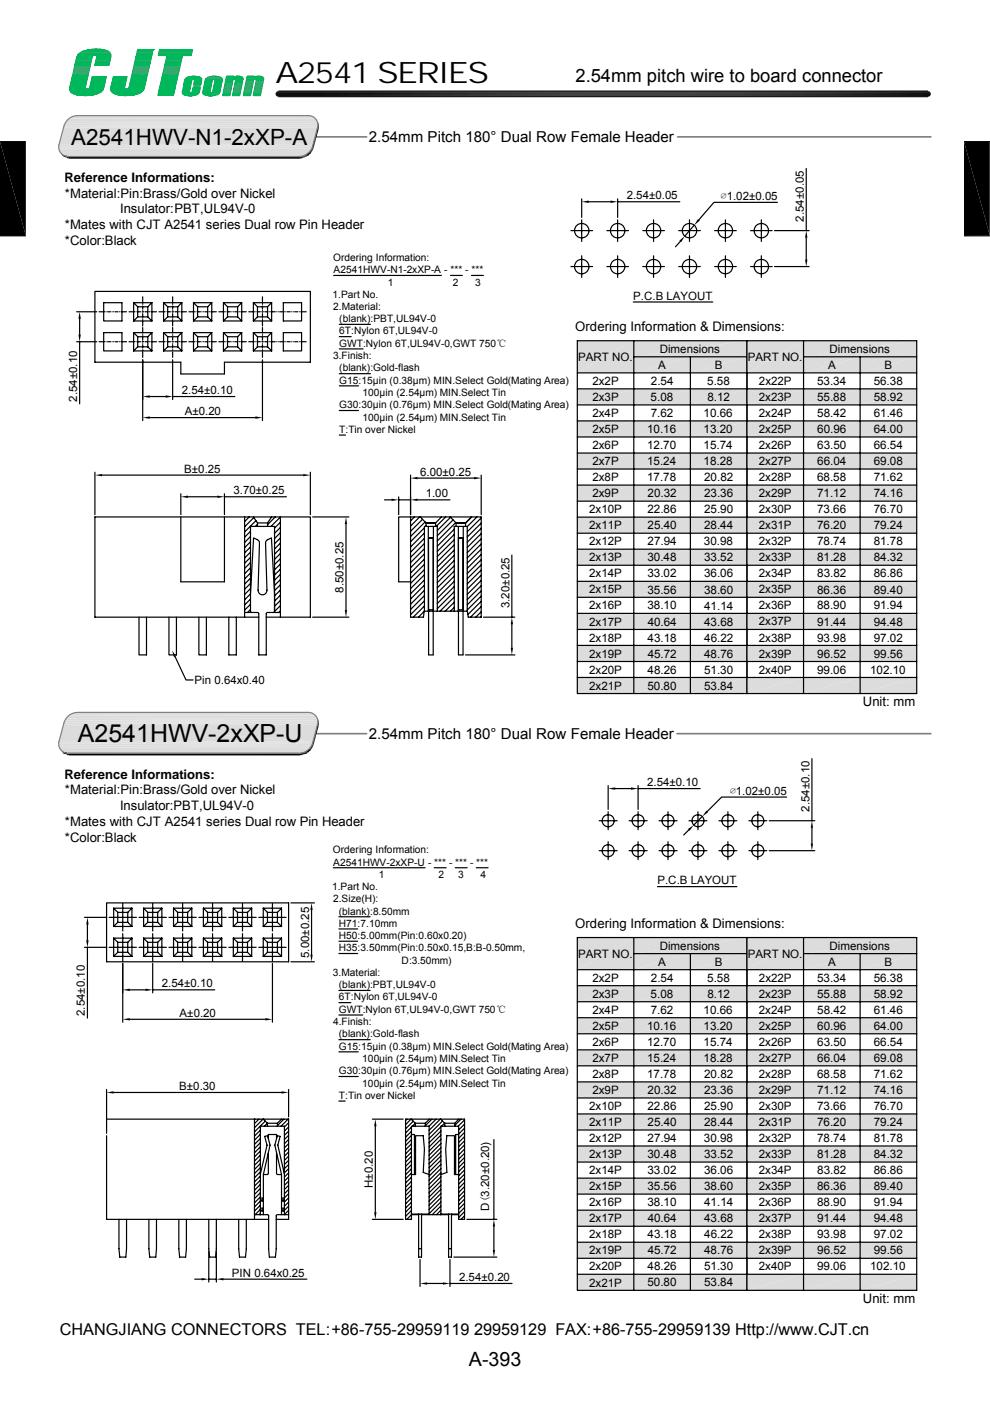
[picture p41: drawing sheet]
<svg xmlns="http://www.w3.org/2000/svg" width="210mm" height="297mm" viewBox="0 0 210 297" stroke-linecap="round" stroke-linejoin="round" font-family="sans-serif">
<defs><g id="words">
<text font-size="6.3" x="58.4" y="17.6">A2541 SERIES</text>
<text font-size="5.3" x="16.5" y="157.4">A2541HWV-2xXP-U</text>
<text font-size="4.7" x="15.1" y="30.7">A2541HWV-N1-2xXP-A</text>
<text font-size="4.2" x="99.4" y="289.5">A-393</text>
<text font-size="3.9" x="122" y="17.4">2.54mm pitch wire to board connector</text>
<text font-size="3.5" x="12.7" y="283">CHANGJIANG CONNECTORS TEL:+86-755-29959119 29959129 FAX:+86-755-29959139 Http://www.CJT.cn</text>
<g font-size="3.2">
<text x="78.3" y="30.1">2.54mm Pitch 180° Dual Row Female Header</text>
<text x="78.3" y="156.7">2.54mm Pitch 180° Dual Row Female Header</text>
</g>
<g font-size="2.8">
<text x="13.7" y="38.5">Reference Informations:</text>
<text x="13.8" y="41.9">*Material:Pin:Brass/Gold over Nickel</text>
<text x="25.5" y="45.3">Insulator:PBT,UL94V-0</text>
<text x="13.8" y="48.6">*Mates with CJT A2541 series Dual row Pin Header</text>
<text x="13.8" y="52">*Color:Black</text>
<text x="122" y="70.1">Ordering Information &amp; Dimensions:</text>
<text x="183" y="149.7">Unit: mm</text>
<text x="13.7" y="165.1">Reference Informations:</text>
<text x="13.8" y="168.4">*Material:Pin:Brass/Gold over Nickel</text>
<text x="25.5" y="171.8">Insulator:PBT,UL94V-0</text>
<text x="13.8" y="175.2">*Mates with CJT A2541 series Dual row Pin Header</text>
<text x="13.8" y="178.5">*Color:Black</text>
<text x="122" y="196.7">Ordering Information &amp; Dimensions:</text>
<text x="183" y="276.2">Unit: mm</text>
</g>
<g font-size="2.5">
<text x="122.6" y="76.5">PART NO.</text>
<text x="139.9" y="74.8">Dimensions</text>
<text x="158.6" y="76.5">PART NO.</text>
<text x="175.9" y="74.8">Dimensions</text>
<text x="125.6" y="81.6">2x2P</text>
<text x="138" y="81.6">2.54</text>
<text x="139.6" y="78.2">A</text>
<text x="150" y="81.6">5.58</text>
<text x="151.6" y="78.2">B</text>
<text x="161" y="81.6">2x22P</text>
<text x="173.3" y="81.6">53.34</text>
<text x="175.6" y="78.2">A</text>
<text x="185.3" y="81.6">56.38</text>
<text x="187.6" y="78.2">B</text>
<text x="125.6" y="85">2x3P</text>
<text x="125.6" y="88.4">2x4P</text>
<text x="138" y="85">5.08</text>
<text x="138" y="88.4">7.62</text>
<text x="149.2" y="88.4">10.66</text>
<text x="150" y="85">8.12</text>
<text x="161" y="85">2x23P</text>
<text x="161" y="88.4">2x24P</text>
<text x="173.3" y="85">55.88</text>
<text x="173.3" y="88.4">58.42</text>
<text x="185.3" y="88.4">61.46</text>
<text x="185.3" y="85">58.92</text>
<text x="125.6" y="91.8">2x5P</text>
<text x="125.6" y="95.2">2x6P</text>
<text x="137.2" y="91.8">10.16</text>
<text x="137.2" y="95.2">12.70</text>
<text x="149.2" y="91.8">13.20</text>
<text x="149.2" y="95.2">15.74</text>
<text x="161" y="91.8">2x25P</text>
<text x="161" y="95.2">2x26P</text>
<text x="173.3" y="91.8">60.96</text>
<text x="173.3" y="95.2">63.50</text>
<text x="185.3" y="91.8">64.00</text>
<text x="185.3" y="95.2">66.54</text>
<text x="125.6" y="98.6">2x7P</text>
<text x="137.2" y="98.6">15.24</text>
<text x="149.2" y="98.6">18.28</text>
<text x="161" y="98.6">2x27P</text>
<text x="173.3" y="98.6">66.04</text>
<text x="185.3" y="98.6">69.08</text>
<text x="125.6" y="102">2x8P</text>
<text x="125.6" y="105.4">2x9P</text>
<text x="137.2" y="102">17.78</text>
<text x="137.4" y="105.4">20.32</text>
<text x="149.3" y="105.4">23.36</text>
<text x="149.4" y="102">20.82</text>
<text x="161" y="102">2x28P</text>
<text x="161" y="105.4">2x29P</text>
<text x="173.3" y="102">68.58</text>
<text x="173.3" y="105.5">71.12</text>
<text x="185.3" y="105.4">74.16</text>
<text x="185.3" y="102">71.62</text>
<text x="124.9" y="108.8">2x10P</text>
<text x="124.9" y="112.2">2x11P</text>
<text x="137.3" y="108.8">22.86</text>
<text x="137.4" y="112.2">25.40</text>
<text x="149.3" y="108.8">25.90</text>
<text x="149.3" y="112.2">28.44</text>
<text x="161" y="108.8">2x30P</text>
<text x="161" y="112.2">2x31P</text>
<text x="173.3" y="108.8">73.66</text>
<text x="173.3" y="112.2">76.20</text>
<text x="185.3" y="108.8">76.70</text>
<text x="185.3" y="112.2">79.24</text>
<text x="124.9" y="115.6">2x12P</text>
<text x="124.9" y="119">2x13P</text>
<text x="137.3" y="119">30.48</text>
<text x="137.4" y="115.6">27.94</text>
<text x="149.3" y="115.6">30.98</text>
<text x="149.3" y="119">33.52</text>
<text x="161" y="115.6">2x32P</text>
<text x="161" y="119">2x33P</text>
<text x="173.3" y="115.6">78.74</text>
<text x="173.3" y="119">81.28</text>
<text x="185.3" y="115.6">81.78</text>
<text x="185.3" y="119">84.32</text>
<text x="124.9" y="122.4">2x14P</text>
<text x="124.9" y="125.8">2x15P</text>
<text x="137.3" y="122.4">33.02</text>
<text x="137.3" y="125.8">35.56</text>
<text x="149.3" y="122.4">36.06</text>
<text x="149.3" y="125.8">38.60</text>
<text x="161" y="122.4">2x34P</text>
<text x="161" y="125.8">2x35P</text>
<text x="173.3" y="125.8">86.36</text>
<text x="173.3" y="122.4">83.82</text>
<text x="185.3" y="125.8">89.40</text>
<text x="185.3" y="122.4">86.86</text>
<text x="124.9" y="129.2">2x16P</text>
<text x="137.3" y="129.2">38.10</text>
<text x="149.4" y="129.2">41.14</text>
<text x="161" y="129.2">2x36P</text>
<text x="173.3" y="129.2">88.90</text>
<text x="185.3" y="129.2">91.94</text>
<text x="124.9" y="132.6">2x17P</text>
<text x="124.9" y="136">2x18P</text>
<text x="137.4" y="136">43.18</text>
<text x="137.4" y="132.6">40.64</text>
<text x="149.4" y="132.6">43.68</text>
<text x="149.4" y="136">46.22</text>
<text x="161" y="132.6">2x37P</text>
<text x="161" y="136">2x38P</text>
<text x="173.3" y="132.6">91.44</text>
<text x="173.3" y="136">93.98</text>
<text x="185.3" y="132.6">94.48</text>
<text x="185.3" y="136">97.02</text>
<text x="124.9" y="139.4">2x19P</text>
<text x="124.9" y="142.8">2x20P</text>
<text x="137.4" y="142.8">48.26</text>
<text x="137.4" y="139.4">45.72</text>
<text x="149.3" y="142.8">51.30</text>
<text x="149.4" y="139.4">48.76</text>
<text x="161" y="139.4">2x39P</text>
<text x="161" y="142.8">2x40P</text>
<text x="173.3" y="142.8">99.06</text>
<text x="173.3" y="139.4">96.52</text>
<text x="184.6" y="142.8">102.10</text>
<text x="185.3" y="139.4">99.56</text>
<text x="124.9" y="146.2">2x21P</text>
<text x="137.3" y="146.2">50.80</text>
<text x="149.3" y="146.2">53.84</text>
<text x="122.6" y="203.1">PART NO.</text>
<text x="139.9" y="201.4">Dimensions</text>
<text x="158.6" y="203.1">PART NO.</text>
<text x="175.9" y="201.4">Dimensions</text>
<text x="125.6" y="208.2">2x2P</text>
<text x="138" y="208.2">2.54</text>
<text x="139.6" y="204.8">A</text>
<text x="150" y="208.2">5.58</text>
<text x="151.6" y="204.8">B</text>
<text x="161" y="208.2">2x22P</text>
<text x="173.3" y="208.2">53.34</text>
<text x="175.6" y="204.8">A</text>
<text x="185.3" y="208.2">56.38</text>
<text x="187.6" y="204.8">B</text>
<text x="125.6" y="211.6">2x3P</text>
<text x="125.6" y="215">2x4P</text>
<text x="138" y="211.6">5.08</text>
<text x="138" y="215">7.62</text>
<text x="149.2" y="215">10.66</text>
<text x="150" y="211.6">8.12</text>
<text x="161" y="211.6">2x23P</text>
<text x="161" y="215">2x24P</text>
<text x="173.3" y="211.6">55.88</text>
<text x="173.3" y="215">58.42</text>
<text x="185.3" y="215">61.46</text>
<text x="185.3" y="211.6">58.92</text>
<text x="125.6" y="218.4">2x5P</text>
<text x="125.6" y="221.8">2x6P</text>
<text x="137.2" y="218.4">10.16</text>
<text x="137.2" y="221.8">12.70</text>
<text x="149.2" y="218.4">13.20</text>
<text x="149.2" y="221.8">15.74</text>
<text x="161" y="218.4">2x25P</text>
<text x="161" y="221.8">2x26P</text>
<text x="173.3" y="218.4">60.96</text>
<text x="173.3" y="221.8">63.50</text>
<text x="185.3" y="218.4">64.00</text>
<text x="185.3" y="221.8">66.54</text>
<text x="125.6" y="225.2">2x7P</text>
<text x="137.2" y="225.2">15.24</text>
<text x="149.2" y="225.2">18.28</text>
<text x="161" y="225.2">2x27P</text>
<text x="173.3" y="225.2">66.04</text>
<text x="185.3" y="225.2">69.08</text>
<text x="125.6" y="228.6">2x8P</text>
<text x="125.6" y="232">2x9P</text>
<text x="137.2" y="228.6">17.78</text>
<text x="137.4" y="232">20.32</text>
<text x="149.3" y="232">23.36</text>
<text x="149.4" y="228.6">20.82</text>
<text x="161" y="228.6">2x28P</text>
<text x="161" y="232">2x29P</text>
<text x="173.3" y="228.6">68.58</text>
<text x="173.3" y="232">71.12</text>
<text x="185.3" y="232">74.16</text>
<text x="185.3" y="228.6">71.62</text>
<text x="124.9" y="235.4">2x10P</text>
<text x="124.9" y="238.8">2x11P</text>
<text x="137.3" y="235.4">22.86</text>
<text x="137.4" y="238.8">25.40</text>
<text x="149.3" y="235.4">25.90</text>
<text x="149.3" y="238.8">28.44</text>
<text x="161" y="235.4">2x30P</text>
<text x="161" y="238.8">2x31P</text>
<text x="173.3" y="235.4">73.66</text>
<text x="173.3" y="238.8">76.20</text>
<text x="185.3" y="235.4">76.70</text>
<text x="185.3" y="238.8">79.24</text>
<text x="124.9" y="242.2">2x12P</text>
<text x="124.9" y="245.6">2x13P</text>
<text x="137.3" y="245.6">30.48</text>
<text x="137.4" y="242.2">27.94</text>
<text x="149.3" y="242.2">30.98</text>
<text x="149.3" y="245.6">33.52</text>
<text x="161" y="242.1">2x32P</text>
<text x="161" y="245.6">2x33P</text>
<text x="173.3" y="242.2">78.74</text>
<text x="173.3" y="245.6">81.28</text>
<text x="185.3" y="242.2">81.78</text>
<text x="185.3" y="245.6">84.32</text>
<text x="124.9" y="249">2x14P</text>
<text x="137.3" y="249">33.02</text>
<text x="149.3" y="249">36.06</text>
<text x="161" y="249">2x34P</text>
<text x="173.3" y="249">83.82</text>
<text x="185.3" y="249">86.86</text>
<text x="124.9" y="252.3">2x15P</text>
<text x="124.9" y="255.8">2x16P</text>
<text x="137.3" y="252.4">35.56</text>
<text x="137.3" y="255.8">38.10</text>
<text x="149.3" y="252.4">38.60</text>
<text x="149.4" y="255.8">41.14</text>
<text x="161" y="252.3">2x35P</text>
<text x="161" y="255.8">2x36P</text>
<text x="173.3" y="252.4">86.36</text>
<text x="173.3" y="255.8">88.90</text>
<text x="185.3" y="252.4">89.40</text>
<text x="185.3" y="255.8">91.94</text>
<text x="124.9" y="259.2">2x17P</text>
<text x="124.9" y="262.6">2x18P</text>
<text x="137.4" y="262.6">43.18</text>
<text x="137.4" y="259.2">40.64</text>
<text x="149.4" y="259.2">43.68</text>
<text x="149.4" y="262.6">46.22</text>
<text x="161" y="259.2">2x37P</text>
<text x="161" y="262.6">2x38P</text>
<text x="173.3" y="259.2">91.44</text>
<text x="173.3" y="262.6">93.98</text>
<text x="185.3" y="259.2">94.48</text>
<text x="185.3" y="262.6">97.02</text>
<text x="124.9" y="266">2x19P</text>
<text x="124.9" y="269.3">2x20P</text>
<text x="137.4" y="269.4">48.26</text>
<text x="137.4" y="266">45.72</text>
<text x="149.3" y="269.4">51.30</text>
<text x="149.4" y="266">48.76</text>
<text x="161" y="266">2x39P</text>
<text x="161" y="269.3">2x40P</text>
<text x="173.3" y="269.4">99.06</text>
<text x="173.3" y="266">96.52</text>
<text x="184.6" y="269.4">102.10</text>
<text x="185.3" y="266">99.56</text>
<text x="124.9" y="272.8">2x21P</text>
<text x="137.3" y="272.8">50.80</text>
<text x="149.3" y="272.8">53.84</text>
</g>
<g font-size="2.4">
<text x="132.9" y="42.2">2.54±0.05</text>
<text x="152.9" y="42.4">∅1.02±0.05</text>
<text x="170.5" y="47" transform="rotate(-90 170.5 47)">2.54±0.05</text>
<text x="134.3" y="63.5">P.C.B LAYOUT</text>
<text x="38.6" y="83.5">2.54±0.10</text>
<text x="16.4" y="85.2" transform="rotate(-90 16.4 85.2)">2.54±0.10</text>
<text x="39.2" y="88">A±0.20</text>
<text x="39.1" y="100.2">B±0.25</text>
<text x="89.1" y="100.8">6.00±0.25</text>
<text x="49.5" y="104.8">3.70±0.25</text>
<text x="90.3" y="105.4">1.00</text>
<text x="72.9" y="125.7" transform="rotate(-90 72.9 125.7)">8.50±0.25</text>
<text x="108" y="128.9" transform="rotate(-90 108 128.9)">3.20±0.25</text>
<text x="41.3" y="145.1">Pin 0.64x0.40</text>
<text x="137.3" y="166.7">2.54±0.10</text>
<text x="154.9" y="168.5">∅1.02±0.05</text>
<text x="171.7" y="172.1" transform="rotate(-90 171.7 172.1)">2.54±0.10</text>
<text x="139.4" y="187.5">P.C.B LAYOUT</text>
<text x="65.6" y="203.1" transform="rotate(-90 65.6 203.1)">5.00±0.25</text>
<text x="34.3" y="209.3">2.54±0.10</text>
<text x="18" y="215.4" transform="rotate(-90 18 215.4)">2.54±0.10</text>
<text x="38.1" y="215.6">A±0.20</text>
<text x="38" y="231.1">B±0.30</text>
<text x="79.1" y="251.9" transform="rotate(-90 79.1 251.9)">H±0.20</text>
<text x="103.8" y="256.7" transform="rotate(-90 103.8 256.7)">D(3.20±0.20)</text>
<text x="49.2" y="270.7">PIN 0.64x0.25</text>
<text x="97.4" y="271.6">2.54±0.20</text>
</g>
<g font-size="2.2">
<text x="70.7" y="55.3">Ordering Information:</text>
<text x="70.8" y="57.9">A2541HWV-N1-2xXP-A - *** - ***</text>
<text x="70.5" y="63.1">1.Part No.</text>
<text x="70.7" y="65.7">2.Material:</text>
<text x="82.2" y="60.5">1</text>
<text x="96" y="60.5">2</text>
<text x="100.8" y="60.5">3</text>
<text x="72" y="68.3">(blank):PBT,UL94V-0</text>
<text x="72" y="70.9">6T:Nylon 6T,UL94V-0</text>
<text x="70.7" y="76.2">3.Finish:</text>
<text x="72" y="73.5">GWT:Nylon 6T,UL94V-0,GWT 750℃</text>
<text x="72" y="78.8">(blank):Gold-flash</text>
<text x="72" y="81.4">G15:15μin (0.38μm) MIN.Select Gold(Mating Area)</text>
<text x="76.9" y="84">100μin (2.54μm) MIN.Select Tin</text>
<text x="72" y="86.6">G30:30μin (0.76μm) MIN.Select Gold(Mating Area)</text>
<text x="76.9" y="89.2">100μin (2.54μm) MIN.Select Tin</text>
<text x="72" y="91.8">T:Tin over Nickel</text>
<text x="70.6" y="180.9">Ordering Information:</text>
<text x="70.7" y="183.5">A2541HWV-2xXP-U - *** - *** - ***</text>
<text x="70.4" y="188.7">1.Part No.</text>
<text x="70.6" y="191.3">2.Size(H):</text>
<text x="80.4" y="186.1">1</text>
<text x="93" y="186.1">2</text>
<text x="97.2" y="186.1">3</text>
<text x="101.9" y="186.1">4</text>
<text x="71.9" y="193.9">(blank):8.50mm</text>
<text x="71.9" y="196.5">H71:7.10mm</text>
<text x="71.9" y="199.1">H50:5.00mm(Pin:0.60x0.20)</text>
<text x="71.9" y="201.7">H35:3.50mm(Pin:0.50x0.15,B:B-0.50mm,</text>
<text x="70.6" y="206.9">3.Material:</text>
<text x="71.9" y="209.5">(blank):PBT,UL94V-0</text>
<text x="85.2" y="204.3">D:3.50mm)</text>
<text x="71.9" y="212.1">6T:Nylon 6T,UL94V-0</text>
<text x="71.9" y="214.7">GWT:Nylon 6T,UL94V-0,GWT 750℃</text>
<text x="70.7" y="217.4">4.Finish:</text>
<text x="71.9" y="220">(blank):Gold-flash</text>
<text x="71.9" y="222.6">G15:15μin (0.38μm) MIN.Select Gold(Mating Area)</text>
<text x="71.9" y="227.8">G30:30μin (0.76μm) MIN.Select Gold(Mating Area)</text>
<text x="76.8" y="225.2">100μin (2.54μm) MIN.Select Tin</text>
<text x="71.9" y="233">T:Tin over Nickel</text>
<text x="76.8" y="230.4">100μin (2.54μm) MIN.Select Tin</text>
</g>
</g></defs>
<path d="M13.6 153.2h53.8M13.7 152.8h53.7M14 152.4h53.3M14.3 152h52.8M14.6 151.7h52.3M15 151.4h51.6M15.1 151.3h51.5M15.5 151.2h50.7M16 151.1h49.8" fill="none" stroke="#dcdcdc" stroke-width=".21"/>
<path d="M14.6 151.5h52.3" fill="none" stroke="#dcdcdc" stroke-width=".25"/>
<path d="M14.3 151.8h52.8" fill="none" stroke="#dcdcdc" stroke-width=".32"/>
<path d="M13.6 153h53.8M14 152.2h53.3" fill="none" stroke="#dcdcdc" stroke-width=".36"/>
<path d="M13.8 152.6h53.6" fill="none" stroke="#dcdcdc" stroke-width=".38"/>
<path d="M13.5 153.4h53.9" fill="none" stroke="#dcdcdc" stroke-width=".3"/>
<g fill="#dcdcdc">
<path d="M13.5 153.6l52.9 3.6h-53.9z"/>
<path d="M13.5 153.6h53.9l-1 3.6z"/>
</g>
<path d="M12.5 157.4h53.9" fill="none" stroke="#dcdcdc" stroke-width=".3"/>
<path d="M12.4 157.6h53.9M12.5 158h53.6M12.6 158.4h53.3M12.7 158.8h52.9M13 159.1h52.2M13.3 159.4h51.5M13.3 159.5h51.5M13.7 159.6h50.7M14.1 159.7h49.8" fill="none" stroke="#dcdcdc" stroke-width=".21"/>
<path d="M12.4 157.8h53.9M12.6 158.6h53.3" fill="none" stroke="#dcdcdc" stroke-width=".36"/>
<path d="M12.5 158.2h53.6" fill="none" stroke="#dcdcdc" stroke-width=".38"/>
<path d="M12.7 158.9h52.9" fill="none" stroke="#dcdcdc" stroke-width=".32"/>
<path d="M13 159.2h52.2" fill="none" stroke="#dcdcdc" stroke-width=".28"/>
<g fill="#dcdcdc">
<path d="M122.4 198.8h12l-12 6.8z"/>
<path d="M122.4 205.6l12-6.8v6.8z"/>
<path d="M134.4 198.8h24l-24 3.4z"/>
<path d="M134.4 202.2l24-3.4v3.4z"/>
<path d="M134.4 202.2h12l-12 3.4z"/>
<path d="M134.4 205.6l12-3.4v3.4z"/>
<path d="M146.4 202.2h12l-12 3.4z"/>
<path d="M146.4 205.6l12-3.4v3.4z"/>
<path d="M122.4 209h12l-12 3.4z"/>
<path d="M122.4 212.4l12-3.4v3.4z"/>
<path d="M134.4 209h12l-12 3.4z"/>
<path d="M134.4 212.4l12-3.4v3.4z"/>
<path d="M146.4 209h12l-12 3.4z"/>
<path d="M146.4 212.4l12-3.4v3.4z"/>
<path d="M122.4 215.8h12l-12 3.4z"/>
<path d="M122.4 219.2l12-3.4v3.4z"/>
<path d="M134.4 215.8h12l-12 3.4z"/>
<path d="M134.4 219.2l12-3.4v3.4z"/>
<path d="M146.4 215.8h12l-12 3.4z"/>
<path d="M146.4 219.2l12-3.4v3.4z"/>
<path d="M122.4 222.6h12l-12 3.4z"/>
<path d="M122.4 226l12-3.4v3.4z"/>
<path d="M134.4 222.6h12l-12 3.4z"/>
<path d="M134.4 226l12-3.4v3.4z"/>
<path d="M146.4 222.6h12l-12 3.4z"/>
<path d="M146.4 226l12-3.4v3.4z"/>
<path d="M122.4 229.4h12l-12 3.4z"/>
<path d="M122.4 232.8l12-3.4v3.4z"/>
<path d="M134.4 229.4h12l-12 3.4z"/>
<path d="M134.4 232.8l12-3.4v3.4z"/>
<path d="M146.4 229.4h12l-12 3.4z"/>
<path d="M146.4 232.8l12-3.4v3.4z"/>
<path d="M122.4 236.2h12l-12 3.4z"/>
<path d="M122.4 239.6l12-3.4v3.4z"/>
<path d="M134.4 236.2h12l-12 3.4z"/>
<path d="M134.4 239.6l12-3.4v3.4z"/>
<path d="M146.4 236.2h12l-12 3.4z"/>
<path d="M146.4 239.6l12-3.4v3.4z"/>
<path d="M122.4 243h12l-12 3.4z"/>
<path d="M122.4 246.4l12-3.4v3.4z"/>
<path d="M134.4 243h12l-12 3.4z"/>
<path d="M134.4 246.4l12-3.4v3.4z"/>
<path d="M146.4 243h12l-12 3.4z"/>
<path d="M146.4 246.4l12-3.4v3.4z"/>
<path d="M122.4 249.8h12l-12 3.4z"/>
<path d="M122.4 253.2l12-3.4v3.4z"/>
<path d="M134.4 249.8h12l-12 3.4z"/>
<path d="M134.4 253.2l12-3.4v3.4z"/>
<path d="M146.4 249.8h12l-12 3.4z"/>
<path d="M146.4 253.2l12-3.4v3.4z"/>
<path d="M122.4 256.6h12l-12 3.4z"/>
<path d="M122.4 260l12-3.4v3.4z"/>
<path d="M134.4 256.6h12l-12 3.4z"/>
<path d="M134.4 260l12-3.4v3.4z"/>
<path d="M146.4 256.6h12l-12 3.4z"/>
<path d="M146.4 260l12-3.4v3.4z"/>
<path d="M122.4 263.4h12l-12 3.4z"/>
<path d="M122.4 266.8l12-3.4v3.4z"/>
<path d="M134.4 263.4h12l-12 3.4z"/>
<path d="M134.4 266.8l12-3.4v3.4z"/>
<path d="M146.4 263.4h12l-12 3.4z"/>
<path d="M146.4 266.8l12-3.4v3.4z"/>
<path d="M122.4 270.2h12l-12 3.4z"/>
<path d="M122.4 273.6l12-3.4v3.4z"/>
<path d="M134.4 270.2h12l-12 3.4z"/>
<path d="M134.4 273.6l12-3.4v3.4z"/>
<path d="M146.4 270.2h12l-12 3.4z"/>
<path d="M146.4 273.6l12-3.4v3.4z"/>
</g>
<g fill="none" stroke="#000" stroke-width=".25">
<path d="M122.4 198.8h36v74.8h-36zM134.4 198.8v74.8M122.4 205.6h36M122.4 209h36M122.4 212.4h36M122.4 215.8h36M122.4 219.2h36M134.4 202.2h24M146.4 202.2v71.4M122.4 222.6h36M122.4 226h36M122.4 229.4h36"/>
<path d="M122.4 232.8h36M122.4 236.2h36M122.4 239.6h36M122.4 243h36M122.4 246.4h36M122.4 249.8h36M122.4 253.2h36M122.4 256.6h36M122.4 260h36M122.4 263.4h36M122.4 266.8h36M122.4 270.2h36"/>
</g>
<g fill="#dcdcdc">
<path d="M158.4 198.8h12l-12 6.8z"/>
<path d="M158.4 205.6l12-6.8v6.8z"/>
<path d="M170.4 198.8h24l-24 3.4z"/>
<path d="M170.4 202.2l24-3.4v3.4z"/>
<path d="M170.4 202.2h12l-12 3.4z"/>
<path d="M170.4 205.6l12-3.4v3.4z"/>
<path d="M182.4 202.2h12l-12 3.4z"/>
<path d="M182.4 205.6l12-3.4v3.4z"/>
<path d="M158.4 209h12l-12 3.4z"/>
<path d="M158.4 212.4l12-3.4v3.4z"/>
<path d="M170.4 209h12l-12 3.4z"/>
<path d="M170.4 212.4l12-3.4v3.4z"/>
<path d="M182.4 209h12l-12 3.4z"/>
<path d="M182.4 212.4l12-3.4v3.4z"/>
<path d="M158.4 215.8h12l-12 3.4z"/>
<path d="M158.4 219.2l12-3.4v3.4z"/>
<path d="M170.4 215.8h12l-12 3.4z"/>
<path d="M170.4 219.2l12-3.4v3.4z"/>
<path d="M182.4 215.8h12l-12 3.4z"/>
<path d="M182.4 219.2l12-3.4v3.4z"/>
<path d="M158.4 222.6h12l-12 3.4z"/>
<path d="M158.4 226l12-3.4v3.4z"/>
<path d="M170.4 222.6h12l-12 3.4z"/>
<path d="M170.4 226l12-3.4v3.4z"/>
<path d="M182.4 222.6h12l-12 3.4z"/>
<path d="M182.4 226l12-3.4v3.4z"/>
<path d="M158.4 229.4h12l-12 3.4z"/>
<path d="M158.4 232.8l12-3.4v3.4z"/>
<path d="M170.4 229.4h12l-12 3.4z"/>
<path d="M170.4 232.8l12-3.4v3.4z"/>
<path d="M182.4 229.4h12l-12 3.4z"/>
<path d="M182.4 232.8l12-3.4v3.4z"/>
<path d="M158.4 236.2h12l-12 3.4z"/>
<path d="M158.4 239.6l12-3.4v3.4z"/>
<path d="M170.4 236.2h12l-12 3.4z"/>
<path d="M170.4 239.6l12-3.4v3.4z"/>
<path d="M182.4 236.2h12l-12 3.4z"/>
<path d="M182.4 239.6l12-3.4v3.4z"/>
<path d="M158.4 243h12l-12 3.4z"/>
<path d="M158.4 246.4l12-3.4v3.4z"/>
<path d="M170.4 243h12l-12 3.4z"/>
<path d="M170.4 246.4l12-3.4v3.4z"/>
<path d="M182.4 243h12l-12 3.4z"/>
<path d="M182.4 246.4l12-3.4v3.4z"/>
<path d="M158.4 249.8h12l-12 3.4z"/>
<path d="M158.4 253.2l12-3.4v3.4z"/>
<path d="M170.4 249.8h12l-12 3.4z"/>
<path d="M170.4 253.2l12-3.4v3.4z"/>
<path d="M182.4 249.8h12l-12 3.4z"/>
<path d="M182.4 253.2l12-3.4v3.4z"/>
<path d="M158.4 256.6h12l-12 3.4z"/>
<path d="M158.4 260l12-3.4v3.4z"/>
<path d="M170.4 256.6h12l-12 3.4z"/>
<path d="M170.4 260l12-3.4v3.4z"/>
<path d="M182.4 256.6h12l-12 3.4z"/>
<path d="M182.4 260l12-3.4v3.4z"/>
<path d="M158.4 263.4h12l-12 3.4z"/>
<path d="M158.4 266.8l12-3.4v3.4z"/>
<path d="M170.4 263.4h12l-12 3.4z"/>
<path d="M170.4 266.8l12-3.4v3.4z"/>
<path d="M182.4 263.4h12l-12 3.4z"/>
<path d="M182.4 266.8l12-3.4v3.4z"/>
<path d="M158.4 270.2h12l-12 3.4z"/>
<path d="M158.4 273.6l12-3.4v3.4z"/>
<path d="M170.4 270.2h12l-12 3.4z"/>
<path d="M170.4 273.6l12-3.4v3.4z"/>
<path d="M182.4 270.2h12l-12 3.4z"/>
<path d="M182.4 273.6l12-3.4v3.4z"/>
</g>
<g fill="none" stroke="#000" stroke-width=".25">
<path d="M127.1 174h3.8M129 166.6v5M129 172.1v3.8M129 178.5v3.8M130.5 167.2h3.3M133.4 174h3.9M135.3 166.6v5M135.3 172.1v3.8M135.3 178.5v3.8M135.3 167.2h13.2M139.8 174h3.8M141.7 172.1v3.8"/>
<path d="M141.7 178.5v3.8M146.1 176l-1.1 1M146.1 174h3.8M148 172.1v3.8M148 178.5v3.8M148.9 173.1l-1.7 1.8M152.5 174h3.8M154.4 172.1v3.8M154.4 178.5v3.8M158.8 174h3.8M160.7 172.1v3.8M160.7 178.5v3.8"/>
<path d="M163.2 174h9.6M166.8 169h-13.7l-3.1 3M172.2 160.8v13.2M172.2 175.5v3.4M17.9 194.5h4.7M18.5 196v3.3M22.6 191.4h38.6v12.5h-38.6zM23.1 194.5h5.8M24.1 196.4h3.9M24.1 192.6h3.9M24.1 192.6v3.8M24.1 198.9v3.9"/>
<path d="M24.1 192.6l.9 .8M24.1 198.9h3.9M24.1 198.9l.9 .9M25 195.6h2.1M25 193.4h2.1M25 193.4v2.2M25 199.8v2.1M25 195.6l-.9 .8M25 199.8h2.1M26 191.6v5.8M26 198v5.8M27.1 193.4v2.2"/>
<path d="M27.1 199.8v2.1M27.1 195.6l.9 .8M28 198.9l-.9 .9M28 192.6v3.8M28 198.9v3.9M28 192.6l-.9 .8M29.5 194.5h5.8M30.5 196.4h3.8M30.5 192.6h3.8M30.5 192.6v3.8M30.5 198.9v3.9M30.5 192.6l.8 .8"/>
<path d="M30.5 198.9h3.8M30.5 198.9l.8 .9M31.3 195.6h2.1M31.3 193.4h2.1M31.3 193.4v2.2M31.3 199.8v2.1M31.3 195.6l-.8 .8M31.3 199.8h2.1M32.4 191.6v5.8M32.4 198v5.8M33.4 193.4v2.2M33.4 199.8v2.1"/>
<path d="M33.4 195.6l.9 .8M34.3 198.9l-.9 .9M34.3 192.6v3.8M34.3 198.9v3.9M34.3 192.6l-.9 .8M35.8 194.5h5.8M36.8 196.4h3.9M36.8 192.6h3.9M36.8 192.6v3.8M36.8 198.9v3.9M36.8 192.6l.9 .8M36.8 198.9h3.9"/>
<path d="M36.8 198.9l.9 .9M37.7 195.6h2.1M37.7 193.4h2.1M37.7 193.4v2.2M37.7 199.8v2.1M37.7 195.6l-.9 .8M37.7 199.8h2.1M38.7 191.6v5.8M38.7 198v5.8M39.8 193.4v2.2M39.8 199.8v2.1M39.8 195.6l.9 .8"/>
<path d="M40.7 198.9l-.9 .9M40.7 192.6v3.8M40.7 198.9v3.9M40.7 192.6l-.9 .8M42.2 194.5h5.8M43.1 192.6v3.8M43.1 198.9v3.9M43.1 196.4h3.9M43.1 192.6h3.9M43.1 192.6l.9 .8M43.1 198.9h3.9M43.1 198.9l.9 .9"/>
<path d="M44 193.4v2.2M44 199.8v2.1M44 195.6h2.1M44 193.4h2.1M44 195.6l-.9 .8M44 199.8h2.1M45.1 191.6v5.8M45.1 198v5.8M46.1 193.4v2.2M46.1 199.8v2.1M46.1 195.6l.9 .8M47 192.6v3.8"/>
<path d="M47 198.9v3.9M47 192.6l-.9 .8M47 198.9l-.9 .9M48.5 194.5h5.8M49.5 196.4h3.9M49.5 192.6h3.9M49.5 198.9l.9 .9M49.5 192.6v3.8M49.5 198.9v3.9M49.5 192.6l.9 .8M49.5 198.9h3.9M50.4 195.6h2.1"/>
<path d="M50.4 193.4h2.1M50.4 193.4v2.2M50.4 199.8v2.1M50.4 195.6l-.9 .8M50.4 199.8h2.1M51.4 191.6v5.8M51.4 198v5.8M52.5 193.4v2.2M52.5 199.8v2.1M52.5 195.6l.9 .8M53.4 192.6v3.8M53.4 198.9v3.9"/>
<path d="M53.4 192.6l-.9 .8M53.4 198.9l-.9 .9M54.9 194.5h5.8M55.8 196.4h3.9M55.8 192.6h3.9M55.8 192.6v3.8M55.8 198.9v3.9M55.8 192.6l.9 .8M55.8 198.9h3.9M55.8 198.9l.9 .9M56.7 195.6h2.1M56.7 193.4h2.1"/>
<path d="M56.7 193.4v2.2M56.7 199.8v2.1M56.7 195.6l-.9 .8M56.7 199.8h2.1M57.8 191.6v5.8M57.8 198v5.8M58.8 193.4v2.2M58.8 199.8v2.1M58.8 195.6l.9 .8M59.7 192.6v3.8M59.7 198.9v3.9M59.7 192.6l-.9 .8"/>
<path d="M59.7 198.9l-.9 .9M127.1 180.4h3.8M133.4 180.4h3.9M139.4 188h16.9M139.8 180.4h3.8M146.1 180.4h3.8M152.5 180.4h3.8M158.4 198.8h36v74.8h-36zM158.8 180.4h3.8M163.2 180.4h9.6M170.4 198.8v74.8M17.9 200.9h4.7"/>
<path d="M18.5 200.9v15M23.1 200.9h5.8M24.1 202.8h3.9M25 201.9l-.9 .9M25 201.9h2.1M26 204.3v12.4M27.1 201.9l.9 .9M27.5 216.1h28.8M27.5 209.9h3.4M29.5 200.9h5.8M30.5 202.8h3.8M31.3 201.9l-.8 .9"/>
<path d="M31.3 201.9h2.1M32.4 204.3v6.2M32.4 209.9h13.2M33.4 201.9l.9 .9M35.8 200.9h5.8M36.8 202.8h3.9M37.7 201.9l-.9 .9M37.7 201.9h2.1M39.8 201.9l.9 .9M42.2 200.9h5.8M43.1 202.8h3.9M44 201.9h2.1"/>
<path d="M44 201.9l-.9 .9M46.1 201.9l.9 .9M48.5 200.9h5.8M49.5 202.8h3.9M50.4 201.9h2.1M50.4 201.9l-.9 .9M52.5 201.9l.9 .9M54.9 200.9h5.8M55.8 202.8h3.9M56.7 201.9h2.1M56.7 201.9l-.9 .9M57.8 204.3v12.4"/>
<path d="M58.8 201.9l.9 .9M158.4 205.6h36M158.4 209h36M158.4 212.4h36M158.4 215.8h36M158.4 219.2h36M170.4 202.2h24M182.4 202.2v71.4M22.6 237.3h38.6v21.2h-2.6M22.6 231v9.3M24.1 231.6h35.6M54 237.3v21.2"/>
<path d="M54 237.3h.1M54.9 237.3l-.9 .9M55.2 239.6l-1.2 1.3M55.8 237.3l-1.8 1.8M55.8 237.3l.9 .8v.7M56.3 237.7l-2.3 2.3M56.7 238.1l-.6 .7M58.8 238.1v.7M59.7 237.3l-.9 .8h-2.1M60.2 237.3l-1.4 1.4M61.1 237.3l-1.5 1.5M61.2 231v5.8"/>
<path d="M61.2 238.1l-.9 .8M61.2 239l-.9 .8M61.2 239.8l-.9 .9M79 237.3h6.5M79.6 238.8v18.2M86.3 237.3l-.3 .3M87.2 237.3l-1.2 1.1M87.2 237.3l.9 .8h2.1M87.3 239l-1.3 1.2M87.3 239.9l-1.3 1.2M87.7 237.7l-1.7 1.6M88.1 238.2l-.6 .6"/>
<path d="M88.1 238.1v.7M91 238.8h-3.7v19.7h-1.3v-21.2h12.5v21.2h-1.2v-19.7h-3.8v18.7h1.6M91 238.8v18.7h-1.6M91.1 237.3l-.9 .8v.7M91.6 237.3l-1.4 1.4M92.5 237.3l-1.5 1.5M93.4 237.3l-2.4 2.3M93.5 237.3l.8 .8v.7M93.5 238.9l-2.5 2.5M93.5 239.8l-2.5 2.5M93.9 237.7l-2.9 2.8M94.3 238.1l-.7 .7"/>
<path d="M96.5 238.1v.7M97.3 237.3l-.8 .8h-2.2M97.8 237.3l-1.3 1.3M98.5 237.4l-1.3 1.4M98.5 238.3l-1.2 1.3M98.5 239.2l-1.2 1.3M158.4 222.6h36M158.4 226h36M158.4 229.4h36M158.4 232.8h36M158.4 236.2h36M158.4 239.6h36"/>
<path d="M22.6 240.8v17.7h34.4M25.2 258.5v6.3l.2 1.7h1.3l.1-1.7v-6.3M31.6 258.5v6.3l.1 1.7h1.3l.2-1.7v-6.3M37.9 258.5v6.3l.2 1.7h1.3l.1-1.7v-6.3M44.3 258.5v6.3l.1 1.7h1.3l.2-1.7v-6.3M50.6 258.5v6.3l.2 1.7h1.3l.1-1.7v-6.3M54 257.5h2.7l.3 .2v7.1l.1 1.7h1.3l.2-1.7v-7.1l.2-.2h1.5M55.2 240.5l-1.2 1.2M55.2 241.4l-1.2 1.2M55.2 242.3l-1.2 1.2M55.2 243.2l-1.2 1.2M55.2 244l-1.2 1.3"/>
<path d="M55.2 244.9l-1.2 1.3M55.2 245.8l-1.2 1.3M55.2 246.7l-1.2 1.2M55.2 247.6l-1.2 1.2M55.2 248.5l-1.2 1.2M55.2 249.3l-1.2 1.3M55.2 250.2l-1.2 1.3M55.2 251.1l-1.2 1.3M55.2 252l-1.2 1.2M55.2 252.9l-1.2 1.2M55.2 253.8l-1.2 1.2M55.2 254.6l-1.2 1.3"/>
<path d="M55.2 255.5l-1.2 1.3M55.2 256.4l-1.1 1.1M55.2 257.3l-.2 .2M55.2 257.5v-18.7h5.1v18.7M55.2 249l1.4-6.2-.5-1.9 .6-.1 .6 2-1.4 6.2M55.2 256.8h.7M55.2 256.5h.7M55.2 256.2h.7M55.2 254.7h.7M55.2 254.4h.7M55.2 254h.7M56.9 241.4v-.9h1.8v.9"/>
<path d="M56.9 244.4v4.4l-.1 .2h-.9v8.5M58.7 244.4v4.4l.1 .2h.9M59.7 249v8.5M59.7 256.8h.6M59.7 256.5h.6M59.7 256.2h.6M59.7 254.7h.6M59.7 254.4h.6M59.7 254h.6M60.3 249l-1.4-6.2 .5-1.9-.6-.1-.5 2 1.4 6.2M61.2 240.7l-.9 .9M61.2 241.6l-.9 .9"/>
<path d="M61.2 242.5l-.9 .9M61.2 243.4l-.9 .8M61.2 244.2l-.9 .9M61.2 245.1l-.9 .9M61.2 246l-.9 .9M61.2 246.9l-.9 .9M61.2 247.8l-.9 .9M61.2 248.7l-.9 .9M61.2 249.6l-.9 .8M61.2 250.4l-.9 .9M61.2 251.3l-.9 .9M61.2 252.2l-.9 .9"/>
<path d="M61.2 253.1l-.9 .9M61.2 254l-.9 .8M61.2 254.9l-.9 .8M61.2 255.7l-.9 .9M61.2 256.6l-.9 .9M61.2 257.5h-.9M79 258.5h6.5M87.3 249h.8v-8.2h1.7l.2 2.8-.2 5 1.2 .4M87.3 240.7l-1.3 1.3M87.3 241.6l-1.3 1.3M87.3 242.5l-1.3 1.3M87.3 243.4l-1.3 1.2"/>
<path d="M87.3 244.3l-1.3 1.2M87.3 245.2l-1.3 1.2M87.3 246l-1.3 1.3M87.3 246.9l-1.3 1.3M87.3 247.8l-1.3 1.3M87.3 248.7l-1.3 1.2M87.3 249.6l-1.3 1.2M87.3 250.5l-1.3 1.2M87.3 251.4l-1.3 1.2M87.3 252.2l-1.3 1.3M87.3 253.1l-1.3 1.3M87.3 254l-1.3 1.2"/>
<path d="M87.3 254.9l-1.3 1.2M87.3 255.8l-1.3 1.2M87.3 256.6l-1.3 1.3M87.3 258.4l-.1 .1M87.3 257.4h3.7M87.3 240.5h.6v8.5M88.7 257.4l.1 .1M88.8 257.5h-1.5l-1 1M88.8 257.5v9h.6v-9M89.3 257.4l.1 .1M91 257.5h2.5M93.5 249l1.3-.4-.3-5 .3-2.8h1.6v8.2h.9"/>
<path d="M93.5 240.7l-2.5 2.5M93.5 241.6l-2.5 2.5M93.5 242.4l-2.5 2.5M93.5 243.3l-2.5 2.5M93.5 244.2l-2.5 2.5M93.5 245.1l-2.5 2.5M93.5 246l-2.5 2.5M93.5 246.9l-2.5 2.5M93.5 247.8l-2.5 2.5M93.5 248.6l-2.5 2.5M93.5 249.5l-2.5 2.5M93.5 250.4l-2.5 2.5"/>
<path d="M93.5 251.3l-2.5 2.5M93.5 252.2l-2.5 2.5M93.5 253l-2.5 2.5M93.5 253.9l-2.5 2.5M93.5 254.8l-2.5 2.5M93.5 255.7l-1.8 1.8M93.5 256.6l-.9 .9M93.5 257.5h.1M93.5 257.4h3.8M95.1 257.5v9h.7v-9M95.2 257.4l-.1 .1M95.8 257.5h1.5"/>
<path d="M95.8 257.4v.1M97.3 240.5h-.7v8.5M98.5 240.1l-1.2 1.2M98.5 241l-1.2 1.2M98.5 241.9l-1.2 1.2M98.5 242.7l-1.2 1.3M98.5 243.6l-1.2 1.3M98.5 244.5l-1.2 1.3M98.5 245.4l-1.2 1.3M98.5 246.3l-1.2 1.2M98.5 247.2l-1.2 1.2M98.5 248.1l-1.2 1.2"/>
<path d="M98.5 248.9l-1.2 1.3M98.5 249.8l-1.2 1.3M98.5 250.7l-1.2 1.2M98.5 251.6l-1.2 1.2M98.5 252.5l-1.2 1.2M98.5 253.3l-1.2 1.3M98.5 254.2l-1.2 1.3M98.5 255.1l-1.2 1.3M98.5 256l-1.2 1.3M98.5 256.9l-1.2 1.2M98.5 257.8l-.7 .7M99 258.5h6.4"/>
<path d="M104.8 241.6v16.9M158.4 243h36M158.4 246.4h36M158.4 249.8h36M158.4 253.2h36M158.4 256.6h36M158.4 260h36M41.3 271.2h1.5M44.3 265.3v6.5M44.3 271.2h1.6M45.9 265.3v6.5M47.4 271.2h17.7"/>
<path d="M88.8 264.8h.6M89.1 267v5.8M90.6 272.1h3.3M95.1 264.8h.7M95.4 267v5.8M95.4 272.1h13.2M96.3 266.5h9.1M104.8 260v5M158.4 263.4h36M158.4 266.8h36M158.4 270.2h36"/>
<circle cx="129" cy="174" r="1.27"/>
<circle cx="135.3" cy="174" r="1.27"/>
<circle cx="141.7" cy="174" r="1.27"/>
<circle cx="148" cy="174" r="1.27"/>
<circle cx="154.4" cy="174" r="1.27"/>
<circle cx="160.7" cy="174" r="1.27"/>
<circle cx="129" cy="180.4" r="1.27"/>
<circle cx="135.3" cy="180.4" r="1.27"/>
<circle cx="141.7" cy="180.4" r="1.27"/>
<circle cx="148" cy="180.4" r="1.27"/>
<circle cx="154.4" cy="180.4" r="1.27"/>
<circle cx="160.7" cy="180.4" r="1.27"/>
</g>
<path d="M67.1 155.6h10.7M143.6 155.6h53.8" fill="none" stroke="#808080" stroke-width=".36"/>
<path d="M14.3 152l.8-.6 1.4-.4h48.9a2 2 0 0 1 2 2.6l-1.1 3.9a3.1 3.1 0 0 1-2.9 2.2h-48.9a2.02 2.02 0 0 1-2-2.5l1.1-3.9z" fill="none" stroke="#808080" stroke-width=".25"/>
<g fill="#000">
<path d="M0 30l5.5 20h-5.5zM0 30h5.5v20zM204.5 30l5.4 19.9-5.4 .1zM204.5 30h5.4v19.9zM12.9 159l.1 .1zM13 159.1l.2 .2zM13.1 159.3l.2 .1zM13.2 159.4h.1zM13.2 159.4h.2zM13.2 159.4l.4 .1zM13.4 159.5l.3 .1zM13.4 159.6h.5z"/>
<path d="M13.5 159.6l.5 .1zM13.5 159.7h.6zM13.5 159.7h.7zM13.5 159.7h1zM63.4 159.7h1.6zM63.7 159.7h1.3zM63.9 159.7h1.2zM64 159.6h1.1zM64.4 159.6h.9zM64.4 159.5h.9zM64.7 159.4h.7zM64.8 159.4h.7z"/>
<path d="M64.9 159.3h.7zM65.2 159.1h.6zM64.9 159.3l.3-.2 .4 .2zM65.2 159.1h.6l-.2 .2zM65.3 159h.6zM65.3 159l.3-.2 .3 .2zM65.6 158.8h.5l-.2 .2zM65.6 158.7l.5 .1zM65.6 158.7h.5zM65.9 158.4l.2 .3h-.5zM65.9 158.4h.4l-.2 .3zM66 158.3l.3 .1h-.4z"/>
<path d="M66 158.3h.4zM66.1 158l.3 .3h-.4zM66.1 158h.4l-.1 .3zM66.2 157.8l.3 .2h-.4zM66.2 157.8h.3v.2zM66.3 157.5l.2 .3h-.3zM66.3 157.5h.3l-.1 .3zM67.2 152.1l.2 .3zM67.3 153.9l-.7 3.6h-.3zM67.3 153.9h.3l-1 3.6zM67.3 152.4l.3 .4h-.2zM67.3 152.4l.3 .4z"/>
<path d="M67.4 153.6l.2 .3h-.3zM67.4 153.6h.2v.3zM67.4 153.5l.2 .1zM67.4 152.8h.2zM67.4 152.8l.2 .3h-.2zM67.4 152.8h.2v.3zM67.4 153.1l.2 .1zM67.4 153.2l.2 .3h-.2zM67.4 153.2h.2v.3zM129 167.2l1.5-.3v.5zM133.8 166.9l1.5 .3-1.5 .2zM145.9 175.8l1.3-.9-.9 1.2z"/>
<path d="M149.8 171.9l.4 .3-1.3 .9zM172 178.9h.4l-.2 1.5zM172.2 174l.2 1.5h-.4zM18.5 194.5l.3 1.5h-.5zM18.3 199.3h.5l-.3 1.6zM26 216.1l1.5-.2v.5zM26 209.9l1.5-.3v.5zM30.9 209.6l1.5 .3-1.5 .2zM56.3 215.9l1.5 .2-1.5 .3zM22.6 231.6l1.5-.2v.5zM59.7 231.4l1.5 .2-1.5 .3zM79.6 237.3l.3 1.5h-.5z"/>
<path d="M79.4 257h.5l-.3 1.5zM42.8 271l1.5 .2-1.5 .3zM45.9 271.2l1.5-.2v.5zM89.1 272.1l1.5-.2v.5zM93.9 271.9l1.5 .2-1.5 .3zM104.5 265h.5l-.2 1.5zM104.8 258.5l.2 1.5h-.5z"/>
</g>
<path d="M0 30h5.5M204.5 30h5.4M0 50h5.5M204.5 50h5.4M13.6 159.8h51.4M13.8 159.9h50.8M13.9 159.9h50.7M14.2 160h49.9M14.5 159.7h48.9M14.3 160h49.8" fill="none" stroke="#000" stroke-width=".21"/>
<g fill="#00b85c">
<path d="M20 10.4h.9z"/>
<path d="M19.6 10.4h1.7z"/>
<path d="M20 10.4h1.3z"/>
<path d="M19.6 10.5h1.7z"/>
<path d="M19.6 10.4l1.7 .1z"/>
</g>
<path d="M19 10.5h2.8M19.2 10.5h2.4" fill="none" stroke="#00b85c" stroke-width=".21"/>
<g fill="#00b85c">
<path d="M29.4 10.5h.2z"/>
<path d="M29.6 10.5h.1z"/>
<path d="M29.7 10.5h.3z"/>
<path d="M30 10.5h.2z"/>
<path d="M30.2 10.5h.6z"/>
<path d="M30.8 10.5h.7z"/>
<path d="M31.5 10.5h.2z"/>
<path d="M31.7 10.5h.3z"/>
<path d="M32 10.5h.2z"/>
<path d="M32.2 10.5h.2z"/>
<path d="M34.1 10.5h.1z"/>
<path d="M34.2 10.5h.1z"/>
<path d="M34.3 10.5h.2z"/>
<path d="M34.5 10.5h.2z"/>
<path d="M34.7 10.5h.2z"/>
<path d="M34.9 10.5h.4z"/>
<path d="M35.3 10.5h.5z"/>
<path d="M35.8 10.5h.6z"/>
<path d="M36.4 10.5h1.1z"/>
<path d="M37.5 10.5h.6z"/>
<path d="M38.1 10.5h.5z"/>
<path d="M38.6 10.5h.6z"/>
<path d="M39.2 10.5h.4z"/>
<path d="M39.6 10.5h.4z"/>
<path d="M40 10.5h.2z"/>
<path d="M40.2 10.5h.2z"/>
<path d="M40.4 10.5h.1z"/>
<path d="M40.5 10.5h.2z"/>
</g>
<g fill="none" stroke="#00b85c" stroke-width=".21">
<path d="M16.5 11.7h7M16.5 11.6h7M16.6 11.5h6.9M16.6 11.4h6.9M16.7 11.4h6.8M16.8 11.3h6.6M16.9 11.2h6.5M17 11.1h6.3M17.1 11.1h6.2M17.1 11h6.1M17.2 11h6M17.4 10.9h5.7"/>
<path d="M17.5 10.9h5.5M17.6 10.8h5.3M17.8 10.8h5M17.9 10.7h4.8M18.1 10.7h4.5M18.4 10.6h3.9M18.6 10.6h3.6M18.8 10.5h3.2M20 11.7l-3.6 .1M20.3 11.7h3.2M23.5 11.7h-7.1M28.9 11.7h3.3"/>
<path d="M28.9 11.6h3.4M29 11.4h3.3M29 11.5h3.3M29 11.3h3.3M29 11.2h3.3M29.1 11.1h3.3M29.1 10.9h3.3M29.1 10.8h3.3M29.1 10.7h3.3M29.2 10.5h3.3M29.2 10.6h3.3M32.3 11.5h-3.3"/>
<path d="M32.3 11.3l-3.3 .1M32.4 11.1h-3.4M32.4 11h-3.3M32.4 10.8l-3.3 .1M32.4 10.7l-3.3 .1M32.5 10.6l-3.4 .1M33.6 11.7h7M33.6 11.6h7M33.6 11.4h7.1M33.6 11.5h7M33.7 11.3h7M33.7 11.2h7"/>
<path d="M33.7 11.1h7M33.7 11h7M33.8 10.8h7M33.8 10.7h7M33.8 10.6h7M33.8 10.5h7.1M40.6 11.7l-7.1 .1M40.6 11.5h-7M40.7 11.3l-7.1 .1M40.7 11.2h-7M40.7 11h-7M40.8 10.9h-7.1"/>
<path d="M40.8 10.7l-7 .1M40.8 10.6l-7 .1M40.9 10.5l-7.1 .1"/>
</g>
<g fill="#00b85c">
<path d="M33.8 11.8h.3z"/>
<path d="M34.1 11.8h.5z"/>
<path d="M34.6 11.8h.3z"/>
<path d="M34.9 11.8h.3z"/>
<path d="M39 11.8h.1z"/>
<path d="M39.1 11.8h.3z"/>
<path d="M39.4 11.8h.6z"/>
<path d="M40 11.8h.2z"/>
<path d="M40.2 11.8h.2z"/>
</g>
<g fill="none" stroke="#00b85c" stroke-width=".21">
<path d="M15.9 13.8h3.3M15.9 13.9h3.3M15.9 13.7h3.3M15.9 13.6h3.3M15.9 13.5h3.4M16 13.4h3.3M16 13.3h3.3M16 13.2h3.3M16 13.1h3.3M16 13h3.4M16.1 12.9h3.3M16.1 12.7h3.3"/>
<path d="M16.1 12.8h3.3M16.1 12.6h3.4M16.1 12.7h3.4M16.2 12.5h3.3M16.2 12.6h3.3M16.2 12.4h3.3M16.2 12.3h3.3M16.2 12.2h3.4M16.2 12.2h3.3M16.3 12.1h3.3M16.3 12h3.3M16.3 11.9h3.3"/>
<path d="M19.2 13.8h-3.3M19.2 13.6h-3.3M19.4 12.8h-3.3M19.6 12.1h-3.3M19.6 12l-3.3 .1M19.7 11.9h-3.4M19.7 11.8h-3.3M19.9 11.8h-3.5M20.1 13.8h3M20.1 13.7h3.1M20.2 13.6h3M20.2 13.5h3"/>
<path d="M20.2 13.4h3M20.2 13.3h3M20.2 13.2h3.1M20.3 13.1h3M20.3 13h3M20.3 12.9h3M20.3 12.8h3M20.3 12.7h3.1M20.4 12.5h3M20.4 12.6h3M20.4 11.8h3.1M20.4 12.4h3"/>
<path d="M20.4 12.3h3.1M20.5 12.2h3M20.5 12.1h3M20.5 11.9h3M20.5 12h3M23.1 13.9h-3M23.1 13.8h-3M23.2 13.7h-3.1M23.2 13.4h-3M23.3 13h-3M23.4 12.7h-3M23.4 12.6h-3"/>
<path d="M23.5 12.4h-3.1M23.5 12.3h-3.1M23.5 12.1l-3 .1M23.5 12h-3M28.4 13.8h3.3M28.4 13.9h3.3M28.4 13.7h3.4M28.5 13.6h3.3M28.5 13.5h3.3M28.5 13.4h3.3M28.5 13.3h3.4M28.5 13.4h3.4"/>
<path d="M28.6 13.2h3.3M28.6 13.3h3.3M28.6 13.1h3.3M28.6 13h3.3M28.6 12.9h3.4M28.7 12.7h3.3M28.7 12.8h3.3M28.7 12.6h3.3M28.7 12.5h3.3M28.7 12.4h3.4M28.8 12.3h3.3M28.8 12.2h3.3"/>
<path d="M28.8 12h3.4M28.9 11.9h3.3M28.9 11.8h3.3M31.8 13.7h-3.4M31.8 13.6h-3.3M32 12.8h-3.4M32 12.6h-3.3M32.1 12.3h-3.3M32.1 12.1l-3.3 .1M32.2 12.1h-3.4M32.2 12h-3.3M32.2 11.9h-3.3"/>
<path d="M32.2 11.8h-3.3M34.9 13.8h3.3M34.9 13.9h3.3M34.9 13.7h3.4M35 13.7h3.3M35 13.6h3.3M35 13.5h3.3M35 13.4h3.4M35.1 13.3h3.3M35.1 13.2h3.3M35.1 13.1h3.3M35.1 13h3.4"/>
<path d="M35.1 12.9h3.4M35.2 12.7h3.3M35.2 12.8h3.3M35.2 12.6h3.3M35.2 12.5h3.4M35.2 12.4h3.4M35.3 12.3h3.3M35.3 12.4h3.3M35.3 12.2h3.3M35.3 12h3.4M35.4 11.9h3.3M35.4 11.8h3.3"/>
<path d="M38.3 13.8h-3.4M38.3 13.6h-3.3M38.4 13.4h-3.4M38.4 13h-3.3M38.5 12.8h-3.3M38.5 12.7h-3.3M38.5 12.6h-3.3M38.6 12.3h-3.3M38.6 12.2h-3.3M38.7 12.1h-3.4M38.7 11.8h-3.3"/>
</g>
<g fill="#00b85c">
<path d="M20.2 13.9h.2z"/>
<path d="M20.4 13.9h.2z"/>
<path d="M20.6 13.9h.2z"/>
<path d="M20.8 13.9h.2z"/>
<path d="M21 13.9h.6z"/>
<path d="M21.6 13.9h.4z"/>
<path d="M22 13.9h.4z"/>
<path d="M22.4 13.9h.2z"/>
<path d="M22.6 13.9h.1z"/>
<path d="M22.7 13.9h.2z"/>
<path d="M22.9 13.9h.1z"/>
</g>
<g fill="none" stroke="#00b85c" stroke-width=".21">
<path d="M15.4 16h3.3M15.5 15.5h3.3M15.5 15.4h3.3M15.5 15.2h3.4M15.5 15.3h3.3M15.6 15.1h3.3M15.6 14.9h3.3M15.6 14.8h3.4M15.7 14.6h3.3M15.7 14.5h3.3M15.7 14.4h3.4M15.8 14.2h3.3"/>
<path d="M15.8 14.3h3.3M15.8 14.1h3.3M15.8 13.9h3.4M18.7 15.9l-3.3 .1M27.9 16h3.3M28 15.5h3.4M28.1 15.4h3.3M28.1 15.3h3.3M28.1 15.2h3.3M28.1 15.1h3.4M28.2 14.9h3.3M28.2 14.8h3.3"/>
<path d="M28.2 14.6h3.4M28.3 14.5h3.3M28.3 14.4h3.3M28.3 14.3h3.3M28.3 14.2h3.4M28.4 14.1h3.3M28.4 13.9h3.3M31.3 15.9l-3.4 .1M34.4 16h3.4M34.5 15.5h3.4M34.6 15.4h3.3M34.6 15.2h3.4"/>
<path d="M34.6 15.3h3.3M34.6 15.1h3.4M34.7 14.9h3.3M34.7 14.8h3.4M34.7 14.6h3.4M34.8 14.5h3.3M34.8 14.4h3.3M34.8 14.2h3.4M34.8 14.3h3.4M34.9 14.1h3.3M34.9 13.9h3.3M37.8 15.9l-3.4 .1"/>
</g>
<path d="M15.4 15.7h3.4M28 15.7h3.3M34.5 15.7h3.3" fill="none" stroke="#00b85c" stroke-width=".34"/>
<path d="M15.3 16.2h3.4M27.9 16.2h3.3M34.4 16.2h3.4" fill="none" stroke="#00b85c" stroke-width=".3"/>
<g fill="#00b85c">
<path d="M19.8 16.3h.1z"/>
<path d="M19.9 16.3h.2z"/>
<path d="M20.1 16.3h.1z"/>
<path d="M20.2 16.3h.4z"/>
<path d="M20.6 16.3h.4z"/>
<path d="M21 16.3h.6z"/>
<path d="M21.6 16.3h.3z"/>
<path d="M21.9 16.3h.2z"/>
<path d="M22.1 16.3h.2z"/>
<path d="M22.3 16.3h.1z"/>
<path d="M24.3 16.3h.1z"/>
<path d="M24.4 16.3h.1z"/>
<path d="M24.5 16.3h.2z"/>
<path d="M24.7 16.3h.4z"/>
<path d="M25.1 16.3h.4z"/>
<path d="M25.5 16.3h.5z"/>
<path d="M26 16.3h.3z"/>
<path d="M26.3 16.3h.2z"/>
<path d="M26.5 16.3h.2z"/>
<path d="M26.7 16.3h.1z"/>
</g>
<g fill="none" stroke="#00b85c" stroke-width=".21">
<path d="M14.8 18.6h3.3M14.8 18.8h3.3M14.8 18.9h3.5M14.8 18.9h7.1M14.8 19h7.1M14.8 19.1h7.1M14.8 18.5h3.3M14.8 19.1h7M14.8 18.3h3.4M14.8 19.3h6.9M14.9 18.2h3.3M14.9 19.3h6.8"/>
<path d="M14.9 18.1h3.3M14.9 18h3.3M14.9 19.4h6.7M14.9 17.9h3.3M15 17.7h3.3M15 17.8h3.3M15 17.6h3.3M15 19.5h6.4M15 19.6h6.4M15 17.4h3.4M15 17.5h3.4M15 17.5h3.3"/>
<path d="M15 17.3h3.4M15.1 17.3h3.3M15.1 17.2h3.3M15.1 19.6h6.2M15.1 17.1h3.3M15.1 17h3.4M15.2 16.9h3.3M15.2 17h3.3M15.2 19.7h6M15.2 16.8h3.3M15.2 16.7h3.3M15.2 16.6h3.4"/>
<path d="M15.2 19.7h5.9M15.2 16.5h3.4M15.3 16.4h3.3M15.3 16.5h3.3M15.3 16.3h3.3M15.3 19.8h5.7M15.4 19.8h5.4M15.5 19.9h5.2M15.7 20h4.7M18.1 18.7h-3.3M18.1 18.6h-3.3M18.1 18.5h-3.3"/>
<path d="M18.1 18.4h-3.3M18.2 18.2h-3.3M18.2 18.1l-3.3 .1M18.3 17.8l-3.4 .1M18.6 16.4h-3.3M18.9 18.8h3.1M19 18.7h3M19 18.5h3.1M19 18.6h3.1M19 18.4h3.1M19.1 18.2h3M19.1 18h3.1"/>
<path d="M19.1 18.1h3.1M19.2 17.8h3M19.2 17.7h3M19.3 17.4h3M19.3 17.5h3M19.3 17.3h3M19.3 17.2h3.1M19.3 17.1h3.1M19.4 17h3M19.4 17.1h3M19.4 16.9h3M19.4 16.8h3"/>
<path d="M19.4 16.7h3.1M19.4 16.8h3.1M19.5 16.6h3M19.5 16.7h3M19.5 16.5h3M19.5 16.4h3M19.5 16.3h3.1M20.4 19.9h-4.7M21.5 19.5h-6.5M21.8 19.2h-7M21.9 19.1h-7.1M22 18.9h-3.3"/>
<path d="M22 18.8h-3.2M22 18.7h-3M22 18.6h-3M22.1 18.4l-3.1 .1M22.1 18.3l-3 .1M22.1 18.3h-3M22.1 18.1l-3 .1M22.2 18h-3M22.2 17.9h-3M22.3 17.6h-3.1M22.3 17.5h-3M22.4 17h-3"/>
<path d="M22.6 16.3h-3.1M23.4 18.9h7.1M23.5 18.8h2.9M23.5 18.8h3M23.5 18.9h3.1M23.5 19h7M23.5 19.1h7M23.5 18.7h2.9M23.5 19.1h6.9M23.5 19.2h6.9M23.5 18.6h2.9M23.5 19.3h6.8"/>
<path d="M23.5 18.5h2.9M23.5 18.4h3M23.5 19.3h6.7M23.6 18.3h2.9M23.6 18.2h2.9M23.6 19.4h6.6M23.6 18.1h2.9M23.6 18h3M23.6 17.9h3M23.7 17.8h2.9M23.7 17.7h2.9M23.7 19.5h6.3"/>
<path d="M23.7 19.6h6.3M23.7 17.4h3M23.7 17.5h3M23.8 17.3h2.9M23.8 17.2h2.9M23.8 17.2h3M23.8 17.1h3M23.9 17h2.9M23.9 19.7h5.9M23.9 16.9h2.9M23.9 16.8h2.9M23.9 16.7h3"/>
<path d="M23.9 16.6h3M23.9 19.7h5.8M24 16.5h2.9M24 16.4h2.9M24 16.3h2.9M24 19.8h5.6M24.2 19.8h5.3M24.3 19.9h5.1M24.5 20h4.6M26.4 18.6l-2.9 .1M26.4 18.6h-2.9M26.5 18.4l-3 .1"/>
<path d="M26.5 18.3h-2.9M26.5 18.2h-2.9M26.6 17.6h-2.9M26.7 17.5h-3M26.8 17.1h-3M26.9 16.3h-2.9M27.3 18.6h3.3M27.3 18.5h3.4M27.4 18.4h3.3M27.4 18.3h3.3M27.4 18.2h3.4M27.5 18.1h3.3"/>
<path d="M27.5 18h3.3M27.5 17.8h3.3M27.5 17.7h3.4M27.6 17.6h3.3M27.6 17.5h3.3M27.6 17.4h3.3M27.6 17.3h3.3M27.6 17.2h3.4M27.7 17.2h3.3M27.7 17.1h3.3M27.7 17h3.3M27.7 16.9h3.4"/>
<path d="M27.7 16.8h3.4M27.8 16.7h3.3M27.8 16.6h3.3M27.8 16.5h3.3M27.8 16.4h3.4M27.9 16.4h3.3M27.9 16.3h3.3M29.2 19.9h-4.8M29.9 19.6h-6.1M30.1 19.5h-6.5M30.3 19.3h-6.8M30.4 19.1h-6.9"/>
<path d="M30.6 18.9h-3.6M30.6 18.8h-3.4M30.6 18.8h-3.3M30.6 18.7h-3.3M30.6 18.6h-3.3M30.7 18.6h-3.4M30.7 18.4l-3.3 .1M30.7 18.4h-3.3M30.7 18.3h-3.3M30.8 18.2h-3.4M30.8 17.9h-3.3M31 17.3h-3.4"/>
<path d="M31.1 16.5h-3.3M31.2 16.3h-3.3M33.5 19.9h3.4M33.6 19.7h3.3M33.6 19.6h3.3M33.6 19.6h3.4M33.7 19.5h3.3M33.7 19.3h3.3M33.7 19.1h3.3M33.7 19.2h3.3M33.7 19.1h3.4M33.8 19h3.3"/>
<path d="M33.8 18.9h3.3M33.8 18.8h3.3M33.8 18.7h3.3M33.9 18.6h3.3M33.9 18.4h3.3M33.9 18.3h3.3M33.9 18.2h3.4M34 18h3.3M34 18.1h3.3M34 17.8h3.3M34 17.7h3.4M34 17.8h3.4"/>
<path d="M34.1 17.6h3.3M34.1 17.4h3.3M34.1 17.5h3.3M34.1 17.3h3.4M34.2 17.2h3.3M34.2 17.1h3.3M34.2 17h3.3M34.2 16.9h3.4M34.2 16.8h3.4M34.3 16.7h3.3M34.3 16.8h3.3M34.3 16.6h3.3"/>
<path d="M34.3 16.5h3.3M34.3 16.4h3.4M34.3 16.5h3.4M34.4 16.3h3.3M36.9 19.8h-3.3M37 19.5h-3.3M37 19.4h-3.3M37.1 19.1h-3.4M37.1 18.9l-3.3 .1M37.1 18.7h-3.3M37.2 18.6h-3.4M37.2 18.5h-3.3"/>
<path d="M37.2 18.4l-3.3 .1M37.2 18.3l-3.3 .1M37.3 18.2l-3.4 .1M37.3 18.1l-3.3 .1M37.3 18h-3.3M37.3 17.9h-3.3M37.5 17h-3.3M37.7 16.4h-3.3M37.7 16.3h-3.3M16.2 20.1h3.7M16.3 20.1h3.5M16.7 20.2h2.7"/>
<path d="M20.2 20h-4.2M24.9 20.1h3.7M25 20.1h3.5M25.4 20.2h2.6M28.9 20h-4.2M33.5 20.2h3.3M33.5 20.1h3.3M33.5 20h3.4M36.8 20.1l-3.3 .1M36.9 20l-3.4 .1"/>
</g>
<g fill="#00b85c">
<path d="M33.6 20.2h.1z"/>
<path d="M33.7 20.2h.2z"/>
<path d="M33.9 20.2h.2z"/>
<path d="M34.1 20.2h.2z"/>
<path d="M34.3 20.2h.5z"/>
<path d="M34.8 20.2h.6z"/>
<path d="M35.4 20.2h.5z"/>
<path d="M35.9 20.2h.2z"/>
<path d="M36.1 20.2h.2z"/>
<path d="M36.3 20.2h.2z"/>
<path d="M36.5 20.2h.2z"/>
</g>
<path d="M16.7 20.2h2.7M25.4 20.2h2.6" fill="none" stroke="#00b85c" stroke-width=".21"/>
<path d="M17 20.2h1.9z" fill="#00b85c"/>
<path d="M17 20.2h2.1" fill="none" stroke="#00b85c" stroke-width=".21"/>
<path d="M25.6 20.2h1.8z" fill="#00b85c"/>
<path d="M25.6 20.2h2.2" fill="none" stroke="#00b85c" stroke-width=".21"/>
<g fill="#00b85c">
<path d="M17.3 20.2h1.6z"/>
<path d="M25.9 20.2h1.5z"/>
<path d="M17.4 20.2h1.5z"/>
<path d="M17.4 20.2l1 .1z"/>
<path d="M25.9 20.2l1.1 .1z"/>
<path d="M17.8 20.3h.6z"/>
<path d="M26.2 20.3h.8z"/>
</g>
<path d="M16.9 11.2a7.4 7.4 0 0 1 6.3-.2 1.7 1.7 0 0 1 .2 1.7l-.3 1.2h-3l.4-1.9a.57 .57 0 0 0-.7-.2 .57 .57 0 0 0-.3 .7l-1.4 6.1a.49 .49 0 0 0 .5 .3 .49 .49 0 0 0 .4-.4l.5-2.2h3.1l-.4 1.6a2.25 2.25 0 0 1-2.3 2.2l-2.1 .2a4.2 4.2 0 0 1-2.9-.9 3.1 3.1 0 0 1 .2-2.2l1.1-4.9 .3-.6zM29.2 10.5h3.3l-1.6 6.9a2.63 2.63 0 0 1-2.7 2.8l-1.9 .1a3.6 3.6 0 0 1-2.8-1.1v-.8l.5-2.1h2.9l-.4 2a.47 .47 0 0 0 .2 .6 .47 .47 0 0 0 .6-.2zM33.8 10.5h7.1l-.3 1.3h-1.9l-1.9 8.4h-3.3l1.9-8.4h-1.9z" fill="none" stroke="#00b85c" stroke-width=".21"/>
<g fill="#00b85c">
<path d="M40.9 16.2h.6z"/>
<path d="M40.7 16.2h.9z"/>
<path d="M40.9 16.2h.7z"/>
<path d="M40.6 16.2h1.2z"/>
<path d="M40.7 16.2h1.1z"/>
<path d="M40.3 16.2h1.6z"/>
<path d="M40.6 16.2h1.3z"/>
<path d="M40.3 16.2h1.7z"/>
</g>
<path d="M40 16.3h2.2" fill="none" stroke="#00b85c" stroke-width=".21"/>
<path d="M40.3 16.2l1.9 .1z" fill="#00b85c"/>
<path d="M39.2 16.8h3.6M39.3 16.7h3.5M39.3 16.6h3.5M39.5 16.5h3.2M39.6 16.4h3M39.8 16.3h2.6M40 16.3h2.2" fill="none" stroke="#00b85c" stroke-width=".21"/>
<g fill="#00b85c">
<path d="M39.2 16.8h1.7z"/>
<path d="M39.2 16.8h1.8z"/>
<path d="M41 16.8h1.8z"/>
<path d="M41.1 16.8h1.7z"/>
<path d="M39.2 16.8h1.6z"/>
<path d="M39.2 16.8l1.5 .1z"/>
<path d="M41.2 16.8l1.6 .1z"/>
<path d="M39.2 16.9h1.5z"/>
<path d="M41.2 16.9h1.6z"/>
<path d="M39.2 16.9l1.5 .1z"/>
<path d="M41.2 16.9l1.6 .1z"/>
<path d="M39.2 17h1.5z"/>
<path d="M41.2 17h1.6z"/>
<path d="M39.1 17h1.6z"/>
<path d="M39.1 17l1.6 .1z"/>
<path d="M41.2 17l1.6 .1z"/>
<path d="M39.1 17.1h1.6z"/>
<path d="M41.2 17.1h1.6z"/>
<path d="M39.1 17.1l1.6 .1z"/>
<path d="M41.2 17.1l1.6 .1z"/>
<path d="M39.1 17.2h1.6z"/>
<path d="M41.2 17.2h1.6z"/>
<path d="M41.2 17.2h1.5z"/>
<path d="M39.1 17.2l1.5 .1z"/>
<path d="M41.2 17.2l1.5 .1z"/>
<path d="M39.1 17.3h1.5z"/>
<path d="M41.2 17.3h1.5z"/>
<path d="M39.1 17.3l1.5 .1z"/>
<path d="M41.2 17.3l1.5 .1z"/>
<path d="M39.1 17.4h1.5z"/>
<path d="M41.2 17.4h1.5z"/>
<path d="M39.1 17.4l1.5 .1z"/>
<path d="M41.1 17.4l1.6 .1z"/>
<path d="M41.1 17.4h1.6z"/>
<path d="M39.1 17.5l1.5 .1z"/>
<path d="M39.1 17.5h1.5z"/>
<path d="M41.1 17.5l1.6 .1z"/>
<path d="M41.1 17.5h1.6z"/>
<path d="M39 17.6h1.6z"/>
<path d="M41.1 17.6h1.6z"/>
<path d="M39 17.6l1.6 .1z"/>
<path d="M41.1 17.6l1.6 .1z"/>
<path d="M39 17.7l1.5 .1h-1.5z"/>
<path d="M39 17.7h1.6z"/>
<path d="M41.1 17.7l1.5 .1h-1.5z"/>
<path d="M41.1 17.7h1.6z"/>
<path d="M39 17.8h1.5z"/>
<path d="M41.1 17.8h1.5z"/>
<path d="M39 17.8l1.5 .1z"/>
<path d="M41.1 17.8l1.5 .1z"/>
<path d="M39 17.9h1.5z"/>
<path d="M41 17.9h1.6z"/>
<path d="M41.1 17.9h1.5z"/>
<path d="M39 17.9l1.5 .1z"/>
<path d="M41 17.9l1.6 .1z"/>
<path d="M38.9 18h1.6z"/>
<path d="M41 18h1.6z"/>
<path d="M41.1 18h.1z"/>
<path d="M41.2 18h.2z"/>
<path d="M41.4 18h.4z"/>
<path d="M41.8 18h.3z"/>
<path d="M42.1 18h.3z"/>
<path d="M38.9 18l1.5 .2h-1.5z"/>
<path d="M38.9 18h1.6l-.1 .2z"/>
<path d="M38.9 18.2h1.5z"/>
<path d="M38.9 18.2l1.5 .3h-1.6z"/>
<path d="M38.9 18.2h1.5v.3z"/>
<path d="M41.2 18.5h.2z"/>
<path d="M41.4 18.5h.3z"/>
<path d="M41.7 18.5h.4z"/>
<path d="M42.1 18.5h.2z"/>
<path d="M42.3 18.5h.1z"/>
<path d="M38.8 18.5h1.6z"/>
<path d="M40.9 18.5h1.6z"/>
<path d="M38.8 18.5l1.6 .1z"/>
<path d="M40.9 18.5l1.6 .1z"/>
<path d="M38.8 18.6h1.6z"/>
<path d="M40.9 18.6h1.6z"/>
<path d="M38.8 18.6l1.6 .1z"/>
<path d="M40.9 18.6l1.6 .1z"/>
<path d="M38.8 18.7h1.6z"/>
<path d="M40.9 18.7h1.6z"/>
<path d="M38.8 18.7l1.5 .1h-1.5z"/>
<path d="M38.8 18.7h1.6l-.1 .1z"/>
<path d="M40.9 18.7l1.5 .1h-1.5z"/>
<path d="M40.9 18.7h1.6l-.1 .1z"/>
<path d="M38.8 18.8l1.5 .1z"/>
<path d="M38.8 18.8h1.5z"/>
<path d="M40.9 18.8l1.5 .1z"/>
<path d="M40.9 18.8h1.5z"/>
<path d="M38.8 18.9h1.5z"/>
<path d="M40.9 18.9h1.5z"/>
<path d="M38.8 18.9l1.5 .1z"/>
<path d="M40.9 18.9l1.5 .1z"/>
<path d="M38.8 19l1.5 .1z"/>
<path d="M38.8 19h1.5z"/>
<path d="M40.9 19l1.5 .1z"/>
<path d="M40.9 19h1.5z"/>
<path d="M38.7 19.1h1.6z"/>
<path d="M40.8 19.1h1.6z"/>
<path d="M38.7 19.1l1.6 .1z"/>
<path d="M40.8 19.1l1.6 .1z"/>
<path d="M38.7 19.2h1.6z"/>
<path d="M40.8 19.2h1.6z"/>
<path d="M38.7 19.2l1.6 .1z"/>
<path d="M40.8 19.2l1.5 .1z"/>
<path d="M38.7 19.3h1.6z"/>
<path d="M40.8 19.3h1.5z"/>
<path d="M38.7 19.3h1.5z"/>
<path d="M38.7 19.3l1.5 .1z"/>
<path d="M40.8 19.3l1.5 .1z"/>
<path d="M38.7 19.4h1.5z"/>
<path d="M40.8 19.4h1.5z"/>
<path d="M40.7 19.4h1.6z"/>
<path d="M38.7 19.4l1.5 .1z"/>
<path d="M40.7 19.4l1.6 .1z"/>
<path d="M38.7 19.5h1.5z"/>
<path d="M40.7 19.5h1.6z"/>
<path d="M38.7 19.5l1.5 .1z"/>
<path d="M40.7 19.5l1.6 .1z"/>
<path d="M38.7 19.6h1.5z"/>
<path d="M40.7 19.6h1.6z"/>
<path d="M40.7 19.6h1.5z"/>
<path d="M40.6 19.6h1.6z"/>
<path d="M38.7 19.6l1.6 .1z"/>
<path d="M40.6 19.7h1.6z"/>
<path d="M38.7 19.7h1.6z"/>
<path d="M38.7 19.7h1.7z"/>
<path d="M40.5 19.7h1.7z"/>
<path d="M40.4 19.7h1.8z"/>
</g>
<path d="M38.7 19.7h3.5M38.7 19.8h3.5M38.7 19.8h3.4M38.7 19.9h3.4M38.8 19.9h3.2M42 20h-3.2M38.9 20.1h2.9M39 20.1h2.7M39.2 20.2h2.3" fill="none" stroke="#00b85c" stroke-width=".21"/>
<g fill="#00b85c">
<path d="M39.4 20.2l1.7 .1z"/>
<path d="M39.4 20.2h1.9z"/>
<path d="M39.5 20.3h1.6z"/>
<path d="M39.6 20.3h1.3z"/>
<path d="M39.6 20.3h1.5z"/>
<path d="M39.7 20.3h1.1z"/>
<path d="M39.7 20.3h1.2z"/>
<path d="M39.9 20.3h.9z"/>
<path d="M39.9 20.3h.5z"/>
<path d="M40.1 20.3h.3z"/>
</g>
<path d="M39.5 16.5l.5-.2 1.1-.1a2.07 2.07 0 0 1 1.6 .4l.1 .4-.2 1h-1.6l.2-1.2-.5 .1-.5 2.7h.4l.2-.3a.68 .68 0 0 1 .2-.7 .68 .68 0 0 1 .7-.1h.8a1.5 1.5 0 0 1-1.6 1.8 3.4 3.4 0 0 1-2-.3l-.2-.3 .2-1.2a3.2 3.2 0 0 1 .6-2zM43.8 16.6a3.5 3.5 0 0 1 3.3 0l.1 .4-.4 2a1.39 1.39 0 0 1-1.7 1.3h-.8a.99 .99 0 0 1-1.3-.9l.5-2.4z" fill="none" stroke="#00b85c" stroke-width=".21"/>
<g fill="#00b85c">
<path d="M45.1 16.2h.8z"/>
<path d="M44.7 16.2h1.5z"/>
<path d="M45.1 16.2h1.1z"/>
</g>
<path d="M44.4 16.2h2.1" fill="none" stroke="#00b85c" stroke-width=".21"/>
<path d="M44.7 16.2l1.8 .1z" fill="#00b85c"/>
<path d="M43.6 16.7h3.6M43.6 16.8h3.6M43.6 16.7h3.5M43.7 16.6h3.4M43.8 16.5h3.2M43.9 16.5h3.1M43.9 16.4h3M44 16.4h2.9M44.1 16.3h2.6M44.4 16.3h2.1" fill="none" stroke="#00b85c" stroke-width=".21"/>
<g fill="#00b85c">
<path d="M43.6 16.8h1.7z"/>
<path d="M43.6 16.8h1.8z"/>
<path d="M45.4 16.8h1.8z"/>
<path d="M43.6 16.8h1.6z"/>
<path d="M45.5 16.8h1.7z"/>
<path d="M43.6 16.8h1.5z"/>
<path d="M43.6 16.8l1.5 .1z"/>
<path d="M45.6 16.8l1.6 .1z"/>
<path d="M43.5 16.9h1.6z"/>
<path d="M45.6 16.9h1.6z"/>
<path d="M43.5 16.9l1.6 .1z"/>
<path d="M45.6 16.9l1.6 .1z"/>
<path d="M43.5 17h1.6z"/>
<path d="M45.6 17h1.6z"/>
<path d="M43.5 17h1.5z"/>
<path d="M45.6 17h1.5z"/>
<path d="M43.5 17l1.5 .1z"/>
<path d="M45.6 17l1.5 .1z"/>
<path d="M43.5 17.1h1.5z"/>
<path d="M45.6 17.1h1.5z"/>
<path d="M43.5 17.1l1.5 .1z"/>
<path d="M45.6 17.1l1.5 .1z"/>
<path d="M43.5 17.2h1.5z"/>
<path d="M45.6 17.2h1.5z"/>
<path d="M43.5 17.2l1.5 .1z"/>
<path d="M45.6 17.2l1.5 .1z"/>
<path d="M43.5 17.3l1.5 .1h-1.6z"/>
<path d="M43.5 17.3h1.5v.1z"/>
<path d="M45.6 17.3l1.5 .1h-1.6z"/>
<path d="M45.6 17.3h1.5v.1z"/>
<path d="M43.4 17.4h1.6z"/>
<path d="M45.5 17.4h1.6z"/>
<path d="M43.4 17.4l1.5 .2h-1.5z"/>
<path d="M43.4 17.4h1.6l-.1 .2z"/>
<path d="M45.5 17.4l1.5 .2h-1.5z"/>
<path d="M45.5 17.4h1.6l-.1 .2z"/>
<path d="M43.4 17.6h1.5z"/>
<path d="M45.5 17.6h1.5z"/>
<path d="M43.4 17.6l1.5 .2h-1.6z"/>
<path d="M43.4 17.6h1.5v.2z"/>
<path d="M45.5 17.6l1.5 .2h-1.6z"/>
<path d="M45.5 17.6h1.5v.2z"/>
<path d="M43.3 17.8h1.6z"/>
<path d="M45.4 17.8h1.6z"/>
<path d="M43.3 17.8l1.5 .4h-1.6z"/>
<path d="M43.3 17.8h1.6l-.1 .4z"/>
<path d="M45.4 17.8l1.5 .4h-1.5z"/>
<path d="M45.4 17.8h1.6l-.1 .4z"/>
<path d="M43.2 18.2h1.6z"/>
<path d="M45.4 18.2h1.5z"/>
<path d="M43.2 18.2l1.5 .5h-1.5z"/>
<path d="M43.2 18.2h1.6l-.1 .5z"/>
<path d="M45.4 18.2l1.4 .5h-1.5z"/>
<path d="M45.4 18.2h1.5l-.1 .5z"/>
<path d="M43.2 18.7h1.5z"/>
<path d="M45.3 18.7h1.5z"/>
<path d="M43.2 18.7l1.5 .2h-1.6z"/>
<path d="M43.2 18.7h1.5v.2z"/>
<path d="M45.3 18.7l1.5 .2h-1.6z"/>
<path d="M45.3 18.7h1.5v.2z"/>
<path d="M43.1 18.9h1.6z"/>
<path d="M45.2 18.9h1.6z"/>
<path d="M43.1 18.9l1.5 .2h-1.5z"/>
<path d="M43.1 18.9h1.6l-.1 .2z"/>
<path d="M45.2 18.9l1.5 .2h-1.5z"/>
<path d="M45.2 18.9h1.6l-.1 .2z"/>
<path d="M43.1 19.1h1.5z"/>
<path d="M45.2 19.1h1.5z"/>
<path d="M43.1 19.1l1.5 .1h-1.5z"/>
<path d="M43.1 19.1h1.5v.1z"/>
<path d="M45.2 19.1l1.5 .1h-1.6z"/>
<path d="M45.2 19.1h1.5v.1z"/>
<path d="M43.1 19.2l1.5 .1z"/>
<path d="M43.1 19.2h1.5z"/>
<path d="M45.1 19.2l1.6 .1z"/>
<path d="M43.1 19.3h1.5z"/>
<path d="M45.1 19.3h1.6z"/>
<path d="M43 19.3l1.6 .1z"/>
<path d="M43 19.3h1.6z"/>
<path d="M45.1 19.3l1.6 .1z"/>
<path d="M43 19.4h1.6z"/>
<path d="M45.1 19.4h1.6z"/>
<path d="M43 19.4l1.6 .1z"/>
<path d="M45.1 19.4l1.6 .1z"/>
<path d="M43 19.5h1.6z"/>
<path d="M45.1 19.5h1.6z"/>
<path d="M43 19.5l1.6 .1z"/>
<path d="M45.1 19.5l1.5 .1z"/>
<path d="M43 19.6h1.6z"/>
<path d="M45.1 19.6h1.5z"/>
<path d="M45 19.6h1.6z"/>
<path d="M43 19.6l1.6 .1z"/>
<path d="M45 19.7h1.6z"/>
<path d="M45 19.6l1.6 .1z"/>
<path d="M43 19.7h1.7z"/>
<path d="M44.9 19.7h1.7z"/>
<path d="M43 19.7h1.8z"/>
<path d="M44.8 19.7h1.8z"/>
</g>
<path d="M43 19.7h3.6M43 19.8h3.5M43.1 19.8h3.4M43.1 19.9h3.4M43.1 19.9h3.3M43.2 20h3.1M43.2 20.1h3M43.3 20.1h2.8M43.4 20.1h2.7M43.6 20.2h2.2" fill="none" stroke="#00b85c" stroke-width=".21"/>
<g fill="#00b85c">
<path d="M43.7 20.2l1.8 .1z"/>
<path d="M43.7 20.2h2z"/>
<path d="M43.9 20.3h1.6z"/>
<path d="M43.9 20.3h1.4z"/>
<path d="M44.1 20.3h1z"/>
<path d="M44.1 20.3h1.2z"/>
<path d="M44.3 20.3h.8z"/>
<path d="M44.3 20.3h.5z"/>
<path d="M44.5 20.3h.3z"/>
</g>
<path d="M45.1 16.9l.4-.1 .1 .2-.5 2.5a.27 .27 0 0 1-.3 .2 .27 .27 0 0 1-.2-.3z" fill="none" stroke="#00b85c" stroke-width=".21"/>
<g fill="#00b85c">
<path d="M50.3 16.2h.5z"/>
<path d="M50.2 16.2h.6z"/>
<path d="M50.1 16.2h.8z"/>
<path d="M50.2 16.2h.7z"/>
<path d="M48.3 16.2h.2z"/>
<path d="M48.5 16.2h.3z"/>
<path d="M48.8 16.2h.3z"/>
<path d="M49.1 16.2h.2z"/>
<path d="M48 16.2h1.6z"/>
<path d="M50 16.2h.9z"/>
<path d="M50 16.2h1z"/>
<path d="M49.9 16.2h1.1z"/>
<path d="M49.8 16.2h1.3z"/>
<path d="M49.9 16.2h1.2z"/>
<path d="M48 16.3h1.6z"/>
<path d="M48 16.2l1.6 .1z"/>
<path d="M49.8 16.3h1.3z"/>
<path d="M49.8 16.2l1.3 .1z"/>
<path d="M49.7 16.3h1.5z"/>
<path d="M49.8 16.3h1.4z"/>
<path d="M49.6 16.3h1.7z"/>
<path d="M49.7 16.3h1.6z"/>
</g>
<path d="M47.9 16.8h3.7M47.9 16.7h3.7M47.9 16.5h3.7M47.9 16.6h3.7M48 16.5h3.5M48 16.3h3.4M48 16.4h3.5" fill="none" stroke="#00b85c" stroke-width=".21"/>
<g fill="#00b85c">
<path d="M47.9 16.8h1.7z"/>
<path d="M47.9 16.8h1.8z"/>
<path d="M49.7 16.8h1.9z"/>
<path d="M49.8 16.8h1.7z"/>
<path d="M49.8 16.8h1.8z"/>
<path d="M49.9 16.8h1.6z"/>
<path d="M47.9 16.8h1.6z"/>
<path d="M47.9 16.8l1.6 .1z"/>
<path d="M49.9 16.8l1.6 .1z"/>
<path d="M47.9 16.9h1.6z"/>
<path d="M49.9 16.9h1.6z"/>
<path d="M50 16.9h1.5z"/>
<path d="M47.9 16.9h1.5z"/>
<path d="M47.9 16.9l1.5 .1z"/>
<path d="M50 16.9l1.5 .1z"/>
<path d="M47.9 17h1.5z"/>
<path d="M50 17h1.5z"/>
<path d="M47.9 17l1.5 .1z"/>
<path d="M50 17l1.5 .1z"/>
<path d="M47.9 17.1h1.5z"/>
<path d="M49.9 17.1h1.6z"/>
<path d="M47.8 17.1h1.6z"/>
<path d="M47.8 17.1l1.6 .1z"/>
<path d="M49.9 17.1l1.6 .1z"/>
<path d="M47.8 17.2h1.6z"/>
<path d="M49.9 17.2h1.6z"/>
<path d="M47.8 17.2l1.6 .1z"/>
<path d="M49.9 17.2l1.6 .1z"/>
<path d="M47.8 17.3h1.6z"/>
<path d="M49.9 17.3h1.6z"/>
<path d="M47.8 17.3l1.6 .1z"/>
<path d="M49.9 17.3l1.5 .1z"/>
<path d="M47.8 17.4h1.5z"/>
<path d="M47.8 17.4h1.6z"/>
<path d="M49.9 17.4h1.5z"/>
<path d="M47.8 17.4l1.5 .1z"/>
<path d="M49.9 17.4l1.5 .1z"/>
<path d="M47.8 17.5h1.5z"/>
<path d="M49.9 17.5h1.5z"/>
<path d="M49.8 17.5h1.6z"/>
<path d="M47.8 17.5l1.5 .1z"/>
<path d="M49.8 17.5l1.6 .1z"/>
<path d="M47.7 17.6l1.6 .1h-1.6z"/>
<path d="M47.7 17.6h1.6z"/>
<path d="M49.8 17.6l1.6 .1h-1.6z"/>
<path d="M49.8 17.6h1.6z"/>
<path d="M47.7 17.7l1.5 .3h-1.5z"/>
<path d="M47.7 17.7h1.6l-.1 .3z"/>
<path d="M49.8 17.7l1.5 .3h-1.5z"/>
<path d="M49.8 17.7h1.6l-.1 .3z"/>
<path d="M47.7 18h1.5z"/>
<path d="M49.8 18h1.5z"/>
<path d="M47.7 18l1.5 .2h-1.6z"/>
<path d="M47.7 18h1.5v.2z"/>
<path d="M49.8 18l1.5 .2h-1.6z"/>
<path d="M49.8 18h1.5v.2z"/>
<path d="M47.6 18.2h1.6z"/>
<path d="M49.7 18.2h1.6z"/>
<path d="M47.6 18.2l1.5 .3h-1.5z"/>
<path d="M47.6 18.2h1.6l-.1 .3z"/>
<path d="M49.7 18.2l1.5 .3h-1.5z"/>
<path d="M49.7 18.2h1.6l-.1 .3z"/>
<path d="M47.6 18.5l1.5 .1h-1.6z"/>
<path d="M47.6 18.5h1.5v.1z"/>
<path d="M49.7 18.5l1.5 .1h-1.6z"/>
<path d="M49.7 18.5h1.5v.1z"/>
<path d="M47.5 18.6l1.5 .3h-1.5z"/>
<path d="M47.5 18.6h1.6l-.1 .3z"/>
<path d="M49.6 18.6l1.5 .3h-1.5z"/>
<path d="M49.6 18.6h1.6l-.1 .3z"/>
<path d="M47.5 18.9l1.5 .1z"/>
<path d="M47.5 18.9h1.5z"/>
<path d="M49.6 18.9l1.5 .1z"/>
<path d="M49.6 18.9h1.5z"/>
<path d="M47.5 19l1.5 .1h-1.6z"/>
<path d="M47.5 19h1.5v.1z"/>
<path d="M49.6 19l1.5 .1h-1.6z"/>
<path d="M49.6 19h1.5v.1z"/>
<path d="M47.4 19.1l1.6 .1z"/>
<path d="M47.4 19.1h1.6z"/>
<path d="M49.5 19.1l1.6 .1z"/>
<path d="M49.5 19.1h1.6z"/>
<path d="M47.4 19.2l1.6 .1z"/>
<path d="M47.4 19.2h1.6z"/>
<path d="M49.5 19.2l1.6 .1z"/>
<path d="M49.5 19.2h1.6z"/>
<path d="M47.4 19.3l1.6 .1z"/>
<path d="M49.5 19.3l1.6 .1z"/>
<path d="M47.4 19.4h1.5z"/>
<path d="M47.4 19.4h1.6z"/>
<path d="M49.5 19.4h1.5z"/>
<path d="M49.5 19.4h1.6z"/>
<path d="M47.4 19.4l1.5 .1z"/>
<path d="M49.5 19.4l1.5 .1z"/>
<path d="M47.4 19.5l1.5 .1z"/>
<path d="M49.5 19.5l1.5 .1z"/>
<path d="M47.3 19.6h1.6z"/>
<path d="M49.4 19.6h1.6z"/>
<path d="M47.3 19.6l1.6 .1z"/>
<path d="M49.4 19.6l1.6 .1z"/>
<path d="M47.3 19.7h1.6z"/>
<path d="M49.4 19.7h1.6z"/>
<path d="M47.3 19.7l1.6 .2h-1.6z"/>
<path d="M47.3 19.7h1.6v.2z"/>
<path d="M49.4 19.7l1.5 .2h-1.5z"/>
<path d="M49.4 19.7h1.6l-.1 .2z"/>
<path d="M47.3 19.9h1.6z"/>
<path d="M49.4 19.9h1.5z"/>
<path d="M47.3 19.9h1.5z"/>
<path d="M47.3 19.9l1.5 .1z"/>
<path d="M49.4 20h1.5z"/>
<path d="M49.4 19.9l1.5 .1z"/>
<path d="M47.3 20h1.5z"/>
<path d="M47.3 20l1.5 .1z"/>
<path d="M49.4 20l1.5 .1z"/>
<path d="M47.2 20.1h1.6z"/>
<path d="M49.3 20.1h1.6z"/>
<path d="M47.2 20.1l1.6 .1z"/>
<path d="M49.3 20.1l1.6 .1z"/>
<path d="M47.2 20.2h1.6z"/>
<path d="M49.3 20.2h1.6z"/>
<path d="M47.2 20.2l1.6 .1z"/>
<path d="M49.3 20.2l1.6 .1z"/>
<path d="M47.2 20.3h1.6z"/>
<path d="M49.3 20.3h1.6z"/>
<path d="M47.5 20.3h.2z"/>
<path d="M47.7 20.3h.3z"/>
<path d="M48 20.3h.3z"/>
<path d="M48.3 20.3h.2z"/>
<path d="M49.4 20.3h.1z"/>
<path d="M49.5 20.3h.2z"/>
<path d="M49.7 20.3h.4z"/>
<path d="M50.1 20.3h.3z"/>
<path d="M50.4 20.3h.2z"/>
</g>
<path d="M48 16.2h1.6v.1a2.2 2.2 0 0 1 1.9 .2l.1 .2-.7 3.6h-1.6l.6-3.5a.41 .41 0 0 0-.5 .1 .41 .41 0 0 0-.1 .5l-.5 2.9h-1.6z" fill="none" stroke="#00b85c" stroke-width=".21"/>
<g fill="#00b85c">
<path d="M54.6 16.2h.5z"/>
<path d="M54.6 16.2h.6z"/>
<path d="M54.5 16.2h.8z"/>
<path d="M54.6 16.2h.7z"/>
<path d="M52.6 16.2h.3z"/>
<path d="M52.9 16.2h.3z"/>
<path d="M53.2 16.2h.3z"/>
<path d="M53.5 16.2h.2z"/>
<path d="M52.4 16.2h1.6z"/>
<path d="M54.4 16.2h.9z"/>
<path d="M54.3 16.2h1.1z"/>
<path d="M54.4 16.2h1z"/>
<path d="M54.2 16.2h1.3z"/>
<path d="M54.3 16.2h1.2z"/>
<path d="M52.4 16.3h1.6z"/>
<path d="M52.4 16.2l1.6 .1z"/>
<path d="M54.1 16.3h1.4z"/>
<path d="M54.2 16.2l1.3 .1z"/>
<path d="M54 16.3h1.6z"/>
<path d="M54.1 16.3h1.5z"/>
<path d="M52.4 16.3h1.5z"/>
<path d="M54 16.3h1.7z"/>
<path d="M53.9 16.3h1.8z"/>
</g>
<path d="M52.3 16.8h3.6M52.3 16.6h3.7M52.3 16.7h3.7M52.3 16.5h3.6M52.3 16.6h3.6M52.4 16.4h3.4M52.4 16.4h3.5" fill="none" stroke="#00b85c" stroke-width=".21"/>
<g fill="#00b85c">
<path d="M52.3 16.8h1.7z"/>
<path d="M52.3 16.8h1.8z"/>
<path d="M54.1 16.8h1.8z"/>
<path d="M54.2 16.8h1.7z"/>
<path d="M52.3 16.8h1.6z"/>
<path d="M54.3 16.8h1.6z"/>
<path d="M52.3 16.8l1.6 .1z"/>
<path d="M54.3 16.8l1.6 .1z"/>
<path d="M52.3 16.9h1.6z"/>
<path d="M54.3 16.9h1.6z"/>
<path d="M52.3 16.9h1.5z"/>
<path d="M52.3 16.9l1.5 .1z"/>
<path d="M54.3 16.9l1.6 .1z"/>
<path d="M52.3 17h1.5z"/>
<path d="M54.3 17h1.6z"/>
<path d="M52.2 17h1.6z"/>
<path d="M52.2 17l1.6 .1z"/>
<path d="M54.3 17l1.6 .1z"/>
<path d="M52.2 17.1h1.6z"/>
<path d="M54.3 17.1h1.6z"/>
<path d="M52.2 17.1l1.6 .1z"/>
<path d="M54.3 17.1l1.6 .1z"/>
<path d="M52.2 17.2h1.6z"/>
<path d="M54.3 17.2h1.6z"/>
<path d="M52.2 17.2l1.6 .1z"/>
<path d="M54.3 17.2l1.5 .1z"/>
<path d="M52.2 17.3h1.5z"/>
<path d="M52.2 17.3h1.6z"/>
<path d="M54.3 17.3h1.5z"/>
<path d="M52.2 17.3l1.5 .1z"/>
<path d="M54.3 17.3l1.5 .1z"/>
<path d="M52.2 17.4h1.5z"/>
<path d="M54.3 17.4h1.5z"/>
<path d="M52.2 17.4l1.5 .1z"/>
<path d="M54.3 17.4l1.5 .1z"/>
<path d="M52.2 17.5h1.5z"/>
<path d="M54.3 17.5h1.5z"/>
<path d="M52.1 17.5l1.6 .1z"/>
<path d="M52.1 17.5h1.6z"/>
<path d="M54.2 17.5l1.6 .1z"/>
<path d="M54.2 17.5h1.6z"/>
<path d="M52.1 17.6l1.6 .1z"/>
<path d="M52.1 17.6h1.6z"/>
<path d="M54.2 17.6l1.6 .1z"/>
<path d="M54.2 17.6h1.6z"/>
<path d="M52.1 17.7h1.6z"/>
<path d="M54.2 17.7h1.6z"/>
<path d="M52.1 17.7l1.5 .3h-1.6z"/>
<path d="M52.1 17.7h1.6l-.1 .3z"/>
<path d="M54.2 17.7l1.5 .3h-1.6z"/>
<path d="M54.2 17.7h1.6l-.1 .3z"/>
<path d="M52 18l1.6 .1z"/>
<path d="M54.1 18l1.6 .1z"/>
<path d="M52 18.1l1.6 .1z"/>
<path d="M52 18.1h1.6z"/>
<path d="M54.1 18.1l1.6 .1z"/>
<path d="M54.1 18.1h1.6z"/>
<path d="M52 18.2h1.6z"/>
<path d="M54.1 18.2h1.5z"/>
<path d="M54.1 18.2h1.6z"/>
<path d="M52 18.2l1.5 .3h-1.6z"/>
<path d="M52 18.2h1.6l-.1 .3z"/>
<path d="M54.1 18.2l1.5 .3h-1.6z"/>
<path d="M54.1 18.2h1.5v.3z"/>
<path d="M51.9 18.5l1.6 .1h-1.6z"/>
<path d="M51.9 18.5h1.6v.1z"/>
<path d="M54 18.5l1.6 .1h-1.6z"/>
<path d="M54 18.5h1.6v.1z"/>
<path d="M51.9 18.6l1.5 .3h-1.5z"/>
<path d="M51.9 18.6h1.6l-.1 .3z"/>
<path d="M54 18.6l1.5 .3h-1.5z"/>
<path d="M54 18.6h1.6l-.1 .3z"/>
<path d="M51.9 18.9l1.5 .1z"/>
<path d="M51.9 18.9h1.5z"/>
<path d="M54 18.9l1.5 .1z"/>
<path d="M54 18.9h1.5z"/>
<path d="M51.9 19l1.5 .1h-1.6z"/>
<path d="M51.9 19h1.5v.1z"/>
<path d="M54 19l1.5 .1h-1.6z"/>
<path d="M54 19h1.5v.1z"/>
<path d="M51.8 19.1l1.6 .1z"/>
<path d="M51.8 19.1h1.6z"/>
<path d="M53.9 19.1l1.6 .1z"/>
<path d="M53.9 19.1h1.6z"/>
<path d="M51.8 19.2l1.5 .1z"/>
<path d="M51.8 19.2h1.6z"/>
<path d="M53.9 19.2l1.5 .1z"/>
<path d="M53.9 19.2h1.6z"/>
<path d="M51.8 19.3l1.5 .1z"/>
<path d="M53.9 19.3l1.5 .1z"/>
<path d="M51.8 19.4h1.5z"/>
<path d="M53.9 19.4h1.5z"/>
<path d="M51.8 19.4l1.5 .1z"/>
<path d="M53.8 19.4l1.6 .1z"/>
<path d="M53.8 19.4h1.6z"/>
<path d="M51.8 19.5l1.5 .1z"/>
<path d="M53.8 19.5l1.6 .1z"/>
<path d="M51.7 19.6h1.6z"/>
<path d="M53.8 19.6h1.6z"/>
<path d="M51.7 19.6l1.6 .1z"/>
<path d="M53.8 19.6l1.6 .1z"/>
<path d="M51.7 19.7h1.6z"/>
<path d="M53.8 19.7h1.6z"/>
<path d="M51.7 19.7l1.5 .2h-1.5z"/>
<path d="M51.7 19.7h1.6l-.1 .2z"/>
<path d="M53.8 19.7l1.5 .2h-1.5z"/>
<path d="M53.8 19.7h1.6l-.1 .2z"/>
<path d="M51.7 19.9h1.5z"/>
<path d="M53.8 19.9h1.5z"/>
<path d="M51.7 19.9l1.5 .1z"/>
<path d="M53.8 19.9l1.5 .1z"/>
<path d="M51.7 20h1.5z"/>
<path d="M53.7 20h1.6z"/>
<path d="M51.6 20l1.6 .1z"/>
<path d="M53.7 20l1.6 .1z"/>
<path d="M51.6 20.1h1.6z"/>
<path d="M53.7 20.1h1.6z"/>
<path d="M51.6 20.1l1.6 .1z"/>
<path d="M53.7 20.1l1.6 .1z"/>
<path d="M51.6 20.2h1.6z"/>
<path d="M53.7 20.2h1.6z"/>
<path d="M53.7 20.2h1.5z"/>
<path d="M51.6 20.2h1.5z"/>
<path d="M51.6 20.2l1.5 .1z"/>
<path d="M53.7 20.2l1.5 .1z"/>
<path d="M51.6 20.3h1.5z"/>
<path d="M53.7 20.3h1.5z"/>
<path d="M51.8 20.3h.3z"/>
<path d="M52.1 20.3h.3z"/>
<path d="M52.4 20.3h.3z"/>
<path d="M52.7 20.3h.2z"/>
<path d="M53.8 20.3h.1z"/>
<path d="M53.9 20.3h.2z"/>
<path d="M54.1 20.3h.4z"/>
<path d="M54.5 20.3h.3z"/>
<path d="M54.8 20.3h.2z"/>
</g>
<path d="M52.4 16.2h1.6v.1a2.19 2.19 0 0 1 1.9 .2l-.7 3.8h-1.5l.6-3.5a.5 .5 0 0 0-.5 .2 .5 .5 0 0 0-.1 .5l-.6 2.8h-1.5z" fill="none" stroke="#00b85c" stroke-width=".21"/>
<path d="M58.5 19.6h138.9M58.6 19.4h138.7M58.8 19.3h138.3M58.4 20h139M58.5 20.2h138.9M58.6 20.4h138.7M58.8 20.5h138.3M59.1 20.5h137.7" fill="none" stroke="#000" stroke-width=".21"/>
<path d="M58.4 19.8h139" fill="none" stroke="#000" stroke-width=".23"/>
<path d="M13.6 26.7h53.8M13.7 26.2h53.7M14 25.8h53.3M14.3 25.5h52.8M14.6 25.1h52.3M15 24.9h51.6M15.1 24.8h51.5M15.5 24.7h50.7M15.5 24.6h50.7M16 24.5h49.8M16.5 24.5h48.9" fill="none" stroke="#dcdcdc" stroke-width=".21"/>
<path d="M14.6 25h52.3" fill="none" stroke="#dcdcdc" stroke-width=".25"/>
<path d="M14.3 25.3h52.8" fill="none" stroke="#dcdcdc" stroke-width=".32"/>
<path d="M13.6 26.4h53.8M14 25.6h53.3" fill="none" stroke="#dcdcdc" stroke-width=".36"/>
<path d="M13.8 26h53.6" fill="none" stroke="#dcdcdc" stroke-width=".38"/>
<path d="M13.5 26.9h53.9" fill="none" stroke="#dcdcdc" stroke-width=".3"/>
<g fill="#dcdcdc">
<path d="M13.5 27l52.9 3.7h-53.9z"/>
<path d="M13.5 27h53.9l-1 3.7z"/>
</g>
<path d="M12.5 30.8h53.9" fill="none" stroke="#dcdcdc" stroke-width=".3"/>
<path d="M12.4 31h53.9M12.5 31.5h53.6M12.6 31.9h53.3M12.7 32.2h52.9M13 32.6h52.2M13.3 32.8h51.5M13.3 32.9h51.5M13.7 33h50.7M13.7 33.1h50.7M14.1 33.1h49.8M14.1 33.2h49.8" fill="none" stroke="#dcdcdc" stroke-width=".21"/>
<path d="M12.4 31.3h53.9" fill="none" stroke="#dcdcdc" stroke-width=".36"/>
<path d="M12.5 31.7h53.6M12.6 32h53.3" fill="none" stroke="#dcdcdc" stroke-width=".38"/>
<path d="M12.7 32.4h52.9" fill="none" stroke="#dcdcdc" stroke-width=".32"/>
<path d="M13 32.7h52.2" fill="none" stroke="#dcdcdc" stroke-width=".28"/>
<path d="M67.1 29h10.7M143.7 29h53.7" fill="none" stroke="#808080" stroke-width=".36"/>
<path d="M14.3 25.4l1.2-.7 1-.2h48.9a2 2 0 0 1 2 2.5l-1.1 4a3.1 3.1 0 0 1-2.9 2.2h-48.9a2.02 2.02 0 0 1-2-2.5l1.1-4z" fill="none" stroke="#808080" stroke-width=".25"/>
<g fill="#000">
<path d="M12.9 32.5l.1 .1zM13 32.6l.2 .2zM13.1 32.8h.2zM13.2 32.8h.1zM13.2 32.8l.2 .1zM13.2 32.9l.4 .1zM13.4 33h.3zM13.4 33l.5 .1zM13.5 33.1h.5zM13.5 33.1h.6zM13.5 33.1h.7zM13.5 33.1l1 .1z"/>
<path d="M63.4 33.2h1.6zM63.7 33.1h1.3zM63.9 33.1h1.2zM64 33.1h1.1zM64.4 33h.9zM64.7 32.9h.7zM64.8 32.8h.7zM64.9 32.8h.7zM65.2 32.6h.6zM64.9 32.8l.3-.2 .4 .2zM65.2 32.6h.6l-.2 .2zM65.3 32.5h.6z"/>
<path d="M65.3 32.5l.3-.3 .3 .3zM65.6 32.2h.5l-.2 .3zM65.6 32.2h.5zM65.9 31.9l.2 .3h-.5zM65.9 31.9h.4l-.2 .3zM66 31.7l.3 .2h-.4zM66 31.7h.4zM66.1 31.4l.3 .3h-.4zM66.1 31.4h.4l-.1 .3zM66.2 31.3l.3 .1h-.4zM66.2 31.3h.3v.1zM66.3 31l.2 .3h-.3z"/>
<path d="M66.3 31h.3l-.1 .3zM67.2 25.5l.2 .4zM67.3 27.3l-.7 3.7h-.3zM67.3 27.3h.3l-1 3.7zM67.3 25.9l.3 .3h-.2zM67.3 25.9l.3 .3zM67.4 27l.2 .3h-.3zM67.4 27h.2v.3zM67.4 27h.2zM67.4 26.2l.2 .1zM67.4 26.3l.2 .3h-.2zM67.4 26.3h.2v.3z"/>
<path d="M67.4 26.6h.2zM67.4 26.6l.2 .4h-.2zM67.4 26.6h.2v.4z"/>
</g>
<path d="M13.6 33.3h51.4M13.8 33.3h50.8M13.9 33.4h50.7M14.2 33.5h49.9M14.3 33.5h49.8M14.5 33.2h48.9" fill="none" stroke="#000" stroke-width=".21"/>
<g fill="#dcdcdc">
<path d="M122.4 72.2h12l-12 6.9z"/>
<path d="M122.4 79.1l12-6.9v6.9z"/>
<path d="M134.4 72.2h24l-24 3.4z"/>
<path d="M134.4 75.6l24-3.4v3.4z"/>
<path d="M134.4 75.6h12l-12 3.5z"/>
<path d="M134.4 79.1l12-3.5v3.5z"/>
<path d="M146.4 75.6h12l-12 3.5z"/>
<path d="M146.4 79.1l12-3.5v3.5z"/>
<path d="M122.4 82.4h12l-12 3.5z"/>
<path d="M122.4 85.9l12-3.5v3.5z"/>
<path d="M134.4 82.4h12l-12 3.5z"/>
<path d="M134.4 85.9l12-3.5v3.5z"/>
<path d="M146.4 82.4h12l-12 3.5z"/>
<path d="M146.4 85.9l12-3.5v3.5z"/>
<path d="M122.4 89.2h12l-12 3.4z"/>
<path d="M122.4 92.6l12-3.4v3.4z"/>
<path d="M134.4 89.2h12l-12 3.4z"/>
<path d="M134.4 92.6l12-3.4v3.4z"/>
<path d="M146.4 89.2h12l-12 3.4z"/>
<path d="M146.4 92.6l12-3.4v3.4z"/>
<path d="M122.4 96.1h12l-12 3.3z"/>
<path d="M122.4 99.4l12-3.3v3.3z"/>
<path d="M134.4 96.1h12l-12 3.3z"/>
<path d="M134.4 99.4l12-3.3v3.3z"/>
<path d="M146.4 96.1h12l-12 3.3z"/>
<path d="M146.4 99.4l12-3.3v3.3z"/>
<path d="M122.4 102.8h12l-12 3.5z"/>
<path d="M122.4 106.3l12-3.5v3.5z"/>
<path d="M134.4 102.8h12l-12 3.5z"/>
<path d="M134.4 106.3l12-3.5v3.5z"/>
<path d="M146.4 102.8h12l-12 3.5z"/>
<path d="M146.4 106.3l12-3.5v3.5z"/>
<path d="M122.4 109.6h12l-12 3.5z"/>
<path d="M122.4 113.1l12-3.5v3.5z"/>
<path d="M134.4 109.6h12l-12 3.5z"/>
<path d="M134.4 113.1l12-3.5v3.5z"/>
<path d="M146.4 109.6h12l-12 3.5z"/>
<path d="M146.4 113.1l12-3.5v3.5z"/>
<path d="M122.4 116.4h12l-12 3.4z"/>
<path d="M122.4 119.8l12-3.4v3.4z"/>
<path d="M134.4 116.4h12l-12 3.4z"/>
<path d="M134.4 119.8l12-3.4v3.4z"/>
<path d="M146.4 116.4h12l-12 3.4z"/>
<path d="M146.4 119.8l12-3.4v3.4z"/>
<path d="M122.4 123.3h12l-12 3.3z"/>
<path d="M122.4 126.6l12-3.3v3.3z"/>
<path d="M134.4 123.3h12l-12 3.3z"/>
<path d="M134.4 126.6l12-3.3v3.3z"/>
<path d="M146.4 123.3h12l-12 3.3z"/>
<path d="M146.4 126.6l12-3.3v3.3z"/>
<path d="M122.4 130h12l-12 3.5z"/>
<path d="M122.4 133.5l12-3.5v3.5z"/>
<path d="M134.4 130h12l-12 3.5z"/>
<path d="M134.4 133.5l12-3.5v3.5z"/>
<path d="M146.4 130h12l-12 3.5z"/>
<path d="M146.4 133.5l12-3.5v3.5z"/>
<path d="M122.4 136.8h12l-12 3.5z"/>
<path d="M122.4 140.3l12-3.5v3.5z"/>
<path d="M134.4 136.8h12l-12 3.5z"/>
<path d="M134.4 140.3l12-3.5v3.5z"/>
<path d="M146.4 136.8h12l-12 3.5z"/>
<path d="M146.4 140.3l12-3.5v3.5z"/>
<path d="M122.4 143.6h12l-12 3.4z"/>
<path d="M122.4 147l12-3.4v3.4z"/>
<path d="M134.4 143.6h12l-12 3.4z"/>
<path d="M134.4 147l12-3.4v3.4z"/>
<path d="M146.4 143.6h12l-12 3.4z"/>
<path d="M146.4 147l12-3.4v3.4z"/>
</g>
<g fill="none" stroke="#000" stroke-width=".25">
<path d="M122.4 72.2h36v74.8h-36zM122.4 79.1h36M134.4 75.6h24M134.4 72.2v74.8M146.4 75.6v71.4M122.4 82.4h36M122.4 85.9h36M122.4 89.2h36M122.4 92.6h36M122.4 96.1h36M122.4 99.4h36M122.4 102.8h36"/>
<path d="M122.4 106.3h36M122.4 109.6h36M122.4 113.1h36M122.4 116.4h36M122.4 119.8h36M122.4 123.3h36M122.4 126.6h36M122.4 130h36M122.4 133.5h36M122.4 136.8h36M122.4 140.3h36M122.4 143.6h36"/>
</g>
<g fill="#dcdcdc">
<path d="M158.4 72.2h12l-12 6.9z"/>
<path d="M158.4 79.1l12-6.9v6.9z"/>
<path d="M170.4 72.2h24l-24 3.4z"/>
<path d="M170.4 75.6l24-3.4v3.4z"/>
<path d="M170.4 75.6h12l-12 3.5z"/>
<path d="M170.4 79.1l12-3.5v3.5z"/>
<path d="M182.4 75.6h12l-12 3.5z"/>
<path d="M182.4 79.1l12-3.5v3.5z"/>
<path d="M158.4 82.4h12l-12 3.5z"/>
<path d="M158.4 85.9l12-3.5v3.5z"/>
<path d="M170.4 82.4h12l-12 3.5z"/>
<path d="M170.4 85.9l12-3.5v3.5z"/>
<path d="M182.4 82.4h12l-12 3.5z"/>
<path d="M182.4 85.9l12-3.5v3.5z"/>
<path d="M158.4 89.2h12l-12 3.4z"/>
<path d="M158.4 92.6l12-3.4v3.4z"/>
<path d="M170.4 89.2h12l-12 3.4z"/>
<path d="M170.4 92.6l12-3.4v3.4z"/>
<path d="M182.4 89.2h12l-12 3.4z"/>
<path d="M182.4 92.6l12-3.4v3.4z"/>
<path d="M158.4 96.1h12l-12 3.3z"/>
<path d="M158.4 99.4l12-3.3v3.3z"/>
<path d="M170.4 96.1h12l-12 3.3z"/>
<path d="M170.4 99.4l12-3.3v3.3z"/>
<path d="M182.4 96.1h12l-12 3.3z"/>
<path d="M182.4 99.4l12-3.3v3.3z"/>
<path d="M158.4 102.8h12l-12 3.5z"/>
<path d="M158.4 106.3l12-3.5v3.5z"/>
<path d="M170.4 102.8h12l-12 3.5z"/>
<path d="M170.4 106.3l12-3.5v3.5z"/>
<path d="M182.4 102.8h12l-12 3.5z"/>
<path d="M182.4 106.3l12-3.5v3.5z"/>
<path d="M158.4 109.6h12l-12 3.5z"/>
<path d="M158.4 113.1l12-3.5v3.5z"/>
<path d="M170.4 109.6h12l-12 3.5z"/>
<path d="M170.4 113.1l12-3.5v3.5z"/>
<path d="M182.4 109.6h12l-12 3.5z"/>
<path d="M182.4 113.1l12-3.5v3.5z"/>
<path d="M158.4 116.4h12l-12 3.4z"/>
<path d="M158.4 119.8l12-3.4v3.4z"/>
<path d="M170.4 116.4h12l-12 3.4z"/>
<path d="M170.4 119.8l12-3.4v3.4z"/>
<path d="M182.4 116.4h12l-12 3.4z"/>
<path d="M182.4 119.8l12-3.4v3.4z"/>
<path d="M158.4 123.3h12l-12 3.3z"/>
<path d="M158.4 126.6l12-3.3v3.3z"/>
<path d="M170.4 123.3h12l-12 3.3z"/>
<path d="M170.4 126.6l12-3.3v3.3z"/>
<path d="M182.4 123.3h12l-12 3.3z"/>
<path d="M182.4 126.6l12-3.3v3.3z"/>
<path d="M158.4 130h12l-12 3.5z"/>
<path d="M158.4 133.5l12-3.5v3.5z"/>
<path d="M170.4 130h12l-12 3.5z"/>
<path d="M170.4 133.5l12-3.5v3.5z"/>
<path d="M182.4 130h12l-12 3.5z"/>
<path d="M182.4 133.5l12-3.5v3.5z"/>
<path d="M158.4 136.8h12l-12 3.5z"/>
<path d="M158.4 140.3l12-3.5v3.5z"/>
<path d="M170.4 136.8h12l-12 3.5z"/>
<path d="M170.4 140.3l12-3.5v3.5z"/>
<path d="M182.4 136.8h12l-12 3.5z"/>
<path d="M182.4 140.3l12-3.5v3.5z"/>
<path d="M158.4 143.6h12l-12 3.4z"/>
<path d="M158.4 147l12-3.4v3.4z"/>
<path d="M170.4 143.6h12l-12 3.4z"/>
<path d="M170.4 147l12-3.4v3.4z"/>
<path d="M182.4 143.6h12l-12 3.4z"/>
<path d="M182.4 147l12-3.4v3.4z"/>
</g>
<g fill="none" stroke="#000" stroke-width=".25">
<path d="M171 35.7v13.2M70.8 58.4h22.8M95.5 58.4h2.6M100 58.4h2.5M121.1 48.9h.5M121.1 56.5h.5M121.8 48.9h.1M121.8 56.5h.1M122 48.9h.7M122 56.5h.7M122.8 48.9h.1M122.8 56.5h.1"/>
<path d="M123.1 48.9h.6M123.1 56.5h.6M123.4 42.2v3.9M123.4 46.6v.6M123.4 47.3v.1M123.4 47.5v.7M123.4 48.3v.2M123.4 48.6v.6M123.4 49.4v.1M123.4 49.6v.7M123.4 50.4v.1M123.4 50.7v.5"/>
<path d="M123.4 54.2v.6M123.4 54.9v.1M123.4 55.2v.6M123.4 55.9v.2M123.4 56.2v.7M123.4 57v.1M123.4 57.2v.7M123.4 58v.1M123.4 58.3v.5M123.8 48.9h.2M123.8 56.5h.2M124.1 48.9h.7"/>
<path d="M124.1 56.5h.7M124.9 48.9h.1M124.9 42.8h4.6M124.9 56.5h.1M125.1 48.9h.6M125.1 56.5h.6M128.7 48.9h.6M128.7 56.5h.6M129.4 48.9h.1M129.4 56.5h.1M129.6 48.9h.7M129.6 56.5h.7"/>
<path d="M130.4 48.9h.2M130.4 56.5h.2M130.7 48.9h.6M130.7 56.5h.6M131 42.2v3.9M131 46.6v.6M131 47.3v.1M131 47.5v.7M131 48.3v.2M131 48.6v.6M131 49.4v.1M131 49.6v.7"/>
<path d="M131 50.4v.1M131 50.7v.5M131 54.2v.6M131 54.9v.1M131 55.2v.6M131 55.9v.2M131 56.2v.7M131 57v.1M131 57.2v.7M131 58v.1M131 58.3v.5M131 42.8h13.2"/>
<path d="M131.5 48.9h.1M131.5 56.5h.1M131.7 48.9h.7M131.7 56.5h.7M132.5 48.9h.1M132.5 56.5h.1M132.8 48.9h.5M132.8 56.5h.5M136.3 48.9h.6M136.3 56.5h.6M137 48.9h.1M137 56.5h.1"/>
<path d="M137.3 48.9h.6M137.3 56.5h.6M138 48.9h.2M138 56.5h.2M138.3 48.9h.7M138.3 56.5h.7M138.6 46.6v.6M138.6 47.3v.1M138.6 47.5v.7M138.6 48.3v.2M138.6 48.6v.6M138.6 49.4v.1"/>
<path d="M138.6 49.6v.7M138.6 50.4v.1M138.6 50.7v.5M138.6 54.2v.6M138.6 54.9v.1M138.6 55.2v.6M138.6 55.9v.2M138.6 56.2v.7M138.6 57v.1M138.6 57.2v.7M138.6 58v.1M138.6 58.3v.5"/>
<path d="M139.1 48.9h.1M139.1 56.5h.1M139.3 48.9h.7M139.3 56.5h.7M140.1 48.9h.2M140.1 56.5h.2M140.4 48.9h.5M140.4 56.5h.5M144 48.9h.5M144 56.5h.5M144.3 51.2l-1 1.1M144.6 48.9h.2"/>
<path d="M144.6 56.5h.2M144.9 48.9h.6M144.9 56.5h.6M145.7 48.9h.1M145.7 56.5h.1M145.9 48.9h.7M145.9 56.5h.7M146.2 46.6v.6M146.2 47.3v.1M146.2 47.5v.7M146.2 48.3v.2M146.2 48.6v.6"/>
<path d="M146.2 49.4v.1M146.2 49.6v.7M146.2 50.4v.1M146.2 50.7v.5M146.2 54.2v.6M146.2 54.9v.1M146.2 55.2v.6M146.2 55.9v.2M146.2 56.2v.7M146.2 57v.1M146.2 57.2v.7M146.2 58v.1"/>
<path d="M146.2 58.3v.5M146.7 48.9h.1M146.7 56.5h.1M147 48.9h.6M147 56.5h.6M147.2 47.8l-2 2.3M147.7 48.9h.2M147.7 56.5h.2M148 48.9h.5M148 56.5h.5M151.6 48.9h.5M151.6 56.5h.5"/>
<path d="M152.3 48.9h.1M152.3 56.5h.1M152.5 48.9h.6M152.5 56.5h.6M153.3 48.9h.1M153.3 56.5h.1M153.5 48.9h.7M153.5 56.5h.7M153.9 46.6v.6M153.9 47.3v.1M153.9 47.5v.7M153.9 48.3v.2"/>
<path d="M153.9 48.6v.6M153.9 49.4v.1M153.9 49.6v.7M153.9 50.4v.1M153.9 50.7v.5M153.9 54.2v.6M153.9 54.9v.1M153.9 55.2v.6M153.9 55.9v.2M153.9 56.2v.7M153.9 57v.1M153.9 57.2v.7"/>
<path d="M153.9 58v.1M153.9 58.3v.5M154.3 48.9h.2M154.3 56.5h.2M154.6 48.9h.6M154.6 56.5h.6M155.4 48.9h.1M155.4 56.5h.1M155.6 48.9h.6M155.6 56.5h.6M159.2 48.9h.5M159.2 56.5h.5"/>
<path d="M159.9 48.9h.1M159.9 56.5h.1M160.1 48.9h.7M160.1 56.5h.7M160.9 48.9h.1M160.9 56.5h.1M161.2 48.9h.6M161.2 56.5h.6M161.5 46.6v.6M161.5 47.3v.1M161.5 47.5v.7M161.5 48.3v.2"/>
<path d="M161.5 48.6v.6M161.5 49.4v.1M161.5 49.6v.7M161.5 50.4v.1M161.5 50.7v.5M161.5 54.2v.6M161.5 54.9v.1M161.5 55.2v.6M161.5 55.9v.2M161.5 56.2v.7M161.5 57v.1M161.5 57.2v.7"/>
<path d="M161.5 58v.1M161.5 58.3v.5M161.9 48.9h.2M161.9 56.5h.2M162.2 48.9h.6M162.2 56.5h.6M163 48.9h.1M163 56.5h.1M163.2 48.9h.6M163.2 56.5h.6M164.3 48.9h7.3M164.3 56.5h7.3"/>
<path d="M164.9 42.9h-13.5l-3.2 3.7M171 50.4v4.6M16.3 66.1h4.2M16.3 72.5h4.2M16.9 67.6v3.4M16.9 72.5v13.1M20.1 61.8h45.7v15h-18.2v2.5h-9.2v-2.5h-18.3zM21 66.1h.9M21 72.5h.9M22 64.2h3.9v3.9h-3.9zM22 70.5h3.9v3.9h-3.9zM22.2 66.1h.1"/>
<path d="M22.2 72.5h.1M22.5 66.1h.1M22.5 72.5h.1M22.8 66.1h.7M22.8 72.5h.7M23.8 66.1h.1M23.8 72.5h.1M24.1 66.1h.1M24.1 72.5h.1M24.4 66.1h.6M24.4 72.5h.6M25.4 66.1h.1"/>
<path d="M25.4 72.5h.1M25.7 66.1h.1M25.7 72.5h.1M26 66.1h.8M26 72.5h.8M27.4 66.1h.8M27.4 72.5h.8M28.3 68.1h3.9M28.3 64.2h3.9M28.3 64.2v3.9M28.3 70.5v3.9M28.3 64.2l.9 .8"/>
<path d="M28.3 74.4h3.9M28.3 70.5h3.9M28.3 70.5l.9 .9M28.5 66.1h.1M28.5 72.5h.1M28.9 66.1h.1M28.9 72.5h.1M29.2 66.1h.6M29.2 72.5h.6M29.2 67.2h2.1M29.2 65h2.1M29.2 73.5l-.9 .9"/>
<path d="M29.2 65v2.2M29.2 71.4v2.1M29.2 67.2l-.9 .9M29.2 73.5h2.1M29.2 71.4h2.1M30.1 66.1h.1M30.1 72.5h.1M30.3 62.9v1.1M30.3 64.9v.7M30.3 66.5v.6M30.3 68.1v1M30.3 69.4v1.1"/>
<path d="M30.3 71.5v.6M30.3 73.1v.6M30.3 74.7v1.1M30.3 76.3v12.9M30.3 67.8h.1M30.3 67.5h.1M30.3 66.2h.1M30.3 65.9h.1M30.3 64.6h.1M30.3 64.3h.1M30.3 72.5h.1M30.3 70.9h.1"/>
<path d="M30.3 71.2h.1M30.3 72.8h.1M30.3 74h.1M30.3 74.4h.1M30.4 66.1h.1M30.4 72.5h.1M30.8 66.1h.6M30.8 72.5h.6M31.3 65v2.2M31.3 71.4v2.1M31.3 67.2l.9 .9M31.3 73.5l.9 .9"/>
<path d="M31.7 66.1h.1M31.7 72.5h.1M32 66.1h.1M32 72.5h.1M32.2 70.5l-.9 .9M32.2 64.2v3.9M32.2 70.5v3.9M32.2 64.2l-.9 .8M32.3 66.1h.9M32.3 72.5h.9M33.7 66.1h.9M33.7 72.5h.9"/>
<path d="M34.7 68.1h3.9M34.7 64.2h3.9M34.7 64.2v3.9M34.7 70.5v3.9M34.7 64.2l.9 .8M34.7 70.5l.9 .9M34.7 74.4h3.9M34.7 70.5h3.9M34.9 66.1h.1M34.9 72.5h.1M35.2 66.1h.1M35.2 72.5h.1"/>
<path d="M35.5 66.1h.7M35.5 72.5h.7M35.6 67.2h2.1M35.6 65h2.1M35.6 73.5l-.9 .9M35.6 65v2.2M35.6 71.4v2.1M35.6 67.2l-.9 .9M35.6 73.5h2.1M35.6 71.4h2.1M36.5 66.1h.1M36.5 72.5h.1"/>
<path d="M36.6 67.8h.1M36.6 67.5h.1M36.6 66.2h.1M36.6 65.9h.1M36.6 64.6h.1M36.6 64.3h.1M36.6 62.9v1.1M36.6 64.9v.7M36.6 66.5v.6M36.6 68.1v1M36.6 69.4v1.1M36.6 71.5v.6"/>
<path d="M36.6 73.1v.6M36.6 74.7v1.1M36.6 76.3v8.4M36.6 72.5h.1M36.6 70.9h.1M36.6 71.2h.1M36.6 72.8h.1M36.6 74h.1M36.6 74.4h.1M36.8 66.1h.1M36.8 72.5h.1M37.1 66.1h.6"/>
<path d="M37.1 72.5h.6M37.7 65v2.2M37.7 71.4v2.1M37.7 67.2l.9 .9M37.7 73.5l.9 .9M38.1 66.1h.1M38.1 72.5h.1M38.4 66.1h.1M38.4 72.5h.1M38.6 70.5l-.9 .9M38.6 64.2v3.9M38.6 70.5v3.9"/>
<path d="M38.6 64.2l-.9 .8M38.7 66.1h.8M38.7 72.5h.8M40.1 66.1h.8M40.1 72.5h.8M41 64.2v3.9M41 70.5v3.9M41 68.1h3.9M41 64.2h3.9M41 64.2l.9 .8M41 70.5l.9 .9M41 74.4h3.9"/>
<path d="M41 70.5h3.9M41.2 66.1h.1M41.2 72.5h.1M41.6 66.1h.1M41.6 72.5h.1M41.9 66.1h.6M41.9 72.5h.6M41.9 65v2.2M41.9 71.4v2.1M41.9 67.2h2.1M41.9 65h2.1M41.9 67.2l-.9 .9"/>
<path d="M41.9 73.5l-.9 .9M41.9 73.5h2.1M41.9 71.4h2.1M42.8 66.1h.1M42.8 72.5h.1M43.1 66.1h.1M43.1 72.5h.1M43.5 66.1h.6M43.5 72.5h.6M44 65v2.2M44 71.4v2.1M44 67.2l.9 .9"/>
<path d="M44 73.5l.9 .9M44.4 66.1h.1M44.4 72.5h.1M44.7 66.1h.1M44.7 72.5h.1M44.9 64.2v3.9M44.9 70.5v3.9M44.9 64.2l-.9 .8M44.9 70.5l-.9 .9M45 66.1h.9M45 72.5h.9M46.4 66.1h.9"/>
<path d="M46.4 72.5h.9M47.4 68.1h3.9M47.4 64.2h3.9M47.4 70.5l.9 .9M47.4 64.2v3.9M47.4 70.5v3.9M47.4 64.2l.9 .8M47.4 74.4h3.9M47.4 70.5h3.9M47.6 66.1h.1M47.6 72.5h.1M47.9 66.1h.1"/>
<path d="M47.9 72.5h.1M48.2 66.1h.7M48.2 72.5h.7M48.3 67.2h2.1M48.3 65h2.1M48.3 65v2.2M48.3 71.4v2.1M48.3 67.2l-.9 .9M48.3 73.5l-.9 .9M48.3 73.5h2.1M48.3 71.4h2.1M49.2 66.1h.1"/>
<path d="M49.2 72.5h.1M49.5 66.1h.1M49.5 72.5h.1M49.8 66.1h.6M49.8 72.5h.6M50.4 73.5l.9 .9M50.4 65v2.2M50.4 71.4v2.1M50.4 67.2l.9 .9M50.8 66.1h.1M50.8 72.5h.1M51.1 66.1h.1"/>
<path d="M51.1 72.5h.1M51.3 64.2v3.9M51.3 70.5v3.9M51.3 64.2l-.9 .8M51.3 70.5l-.9 .9M51.4 66.1h.8M51.4 72.5h.8M52.8 66.1h.8M52.8 72.5h.8M53.7 68.1h3.9M53.7 64.2h3.9M53.7 70.5l.9 .9"/>
<path d="M53.7 64.2v3.9M53.7 70.5v3.9M53.7 64.2l.9 .8M53.7 74.4h3.9M53.7 70.5h3.9M53.9 66.1h.1M53.9 72.5h.1M54.3 66.1h.1M54.3 72.5h.1M54.6 66.1h.6M54.6 72.5h.6M54.6 67.2h2.1"/>
<path d="M54.6 65h2.1M54.6 65v2.2M54.6 71.4v2.1M54.6 67.2l-.9 .9M54.6 73.5h2.1M54.6 71.4h2.1M54.6 73.5l-.9 .9M55.5 66.1h.1M55.5 72.5h.1M55.7 67.8h.1M55.7 67.5h.1M55.7 66.2h.1"/>
<path d="M55.7 65.9h.1M55.7 64.6h.1M55.7 64.3h.1M55.7 62.9v1.1M55.7 64.9v.7M55.7 66.5v.6M55.7 68.1v1M55.7 69.4v1.1M55.7 71.5v.6M55.7 73.1v.6M55.7 74.7v1.1M55.7 76.3v12.9"/>
<path d="M55.7 72.5h.1M55.7 70.9h.1M55.7 71.2h.1M55.7 72.8h.1M55.7 74h.1M55.7 74.4h.1M55.8 66.1h.1M55.8 72.5h.1M56.2 66.1h.6M56.2 72.5h.6M56.7 65v2.2M56.7 71.4v2.1"/>
<path d="M56.7 73.5l.9 .9M56.7 67.2l.9 .9M57.1 66.1h.1M57.1 72.5h.1M57.4 66.1h.1M57.4 72.5h.1M57.6 64.2v3.9M57.6 70.5v3.9M57.6 64.2l-.9 .8M57.6 70.5l-.9 .9M57.7 66.1h.7M57.7 72.5h.7"/>
<path d="M58.7 66.1h.1M58.7 72.5h.1M59 66.1h.1M59 72.5h.1M59.3 66.1h.7M59.3 72.5h.7M60.1 64.2h3.9v3.9h-3.9zM60.1 70.5h3.9v3.9h-3.9zM60.3 66.1h.1M60.3 72.5h.1M60.6 66.1h.1M60.6 72.5h.1"/>
<path d="M60.9 66.1h.7M60.9 72.5h.7M61.9 66.1h.1M61.9 72.5h.1M62.2 66.1h.1M62.2 72.5h.1M62.5 66.1h.6M62.5 72.5h.6M63.5 66.1h.1M63.5 72.5h.1M63.8 66.1h.1M63.8 72.5h.1"/>
<path d="M64.1 66.1h.8M64.1 72.5h.8M72 71.4h2.5M72 68.8h6.6M72 74h5M72 79.2h6.6M134.3 64h16.9M158.4 72.2h36v74.8h-36zM158.4 79.1h36M170.4 75.6h24M170.4 72.2v74.8M182.4 75.6v71.4"/>
<path d="M31.8 88.5h22.4M31.8 84.1h3.3M36.6 84.1h13.2M72 81.8h4.1M72 87h4.1M72 92.2h1.3M158.4 82.4h36M158.4 85.9h36M158.4 89.2h36M158.4 92.6h36M158.4 96.1h36M158.4 99.4h36"/>
<path d="M20.1 100.1v9M21.6 100.7h42.7M38.4 109.6v13.8h9.2v-13.8M38.4 104.7v4.4M39.9 105.3h6.2M47.6 104.7v4.4M47.6 105.3h13.1M51.9 109.6v21.3M52.9 109.6l-1 1M53.1 112.6l-1.2 1.3M53.1 113.7l-1.2 1.3M53.1 114.9l-1.2 1.2"/>
<path d="M53.1 116l-1.2 1.2M53.1 117.1l-1.2 1.2M53.1 118.2l-1.2 1.2M53.1 119.3l-1.2 1.2M53.7 109.6l.9 1.3v.7M53.8 109.7l-1.9 2M54.3 110.4l-2.4 2.4M54.6 111.2l-.4 .4M56.7 110.9v.7M57.5 111.6l2-2v21.3M57.6 109.6l-.9 1.3h-2.1M58.4 109.6l-1.7 1.7"/>
<path d="M59.5 110.7l-1.3 1.3M59.5 111.8l-1.3 1.3M59.5 112.9l-1.3 1.3M59.5 114l-1.3 1.3M59.5 115.1l-1.3 1.3M59.5 116.2l-1.3 1.3M59.5 117.3l-1.3 1.3M59.5 118.4l-1.3 1.3M59.5 119.6l-1.3 1.2M65.8 100.1v9M66.3 109.6h7.7M73.4 111.1v18.2"/>
<path d="M81.6 106h1.5M84.6 105.3v3.8M84.6 106h2.5M87.1 109.6h-2.5v13.8h2.5M87.1 109.6h15v21.3h-2.8l-.2-1.3h-9.1l-.2 1.3h-2.7zM87.1 100.7v8.4M87.9 109.6l-.8 .8M88.6 106h6.8M88.6 101.4h12M89 109.6l-1.9 1.9M89.1 109.6l1.3 1.3v.7M89.6 110.1l-2.5 2.5"/>
<path d="M90 111.9l-2.9 3M90 113l-2.9 3M90 114.1l-2.9 3M90 115.2l-2.9 3M90 116.3l-2.9 3M90 117.4l-2.9 3M90 118.5l-2.9 3M90 119.7l-2.9 2.9M90.2 110.7l-3.1 3M90.4 111.5l-.1 .1M90.8 111.6v18M90.9 114h1v24.9h-1z"/>
<path d="M90.9 114h1M91.9 111.6v18M93.6 109.6l-1.2 1.3h-2h2v.7M94.5 109.6l-2 2M95.5 109.6l1.2 1.3h2h-2v.7M95.5 109.7l-2.7 2.8M96.1 110.2l-3.3 3.4M96.4 112.2l-3.6 3.6M96.4 113.3l-3.6 3.6M96.4 114.4l-3.6 3.6M96.4 115.5l-3.6 3.6M96.4 116.6l-3.6 3.6"/>
<path d="M96.4 117.7l-3.6 3.6M96.4 118.8l-3.6 3.6M96.4 120l-3.6 3.5M96.6 110.8l-3.8 3.9M97.2 111.6v18M97.2 114h1v24.9h-1zM97.2 114h1M98.3 111.6v18M100 109.6l-1.3 1.3v.7M100.1 109.6l-1.4 1.3M101.2 109.6l-2.1 2.1M102.1 109.8l-3 3"/>
<path d="M102.1 110.9l-3 3M102.1 112l-3 3M102.1 113.1l-3 3M102.1 114.2l-3 3M102.1 115.3l-3 3M102.1 116.4l-3 3M102.1 117.5l-3 3M102.1 118.7l-3 2.9M102.1 119.8l-3 2.9M102.1 100.7v8.4M108.6 117.7v13.2M158.4 102.8h36"/>
<path d="M158.4 106.3h36M158.4 109.6h36M158.4 113.1h36M158.4 116.4h36M158.4 119.8h36M29.5 130.9v8h1.6v-8M35.8 130.9v8h1.6v-8M37.1 139.3l2.4 4.9h1.5M42.2 130.9v8h1.6v-8M48.5 130.9v8h1.6v-8M51.9 129.9h1.2v-18.3h5.1v18.3h1.3M53.1 129.6l.3 .3h1.2l.3 .2v8.8h1.6v-8.8l.2-.2h1.3l.2-.3"/>
<path d="M53.1 125.9l.7-11.9 1 .6 .2 .5-.3 10a.94 .94 0 0 0 1 1 .94 .94 0 0 0 .9-1l-.3-10 .3-.5 1-.6 .6 11.9M53.1 120.4l-1.2 1.2M53.1 121.5l-1.2 1.2M53.1 122.6l-1.2 1.2M53.1 123.7l-1.2 1.2M53.1 124.8l-1.2 1.2M53.1 125.9l-1.2 1.3M53.1 127l-1.2 1.3M53.1 128.1l-1.2 1.3M53.1 129.2l-.6 .7M54.9 130.9h-34.8v-21.3h45.7v21.3h-9.3M59.5 120.7l-1.3 1.2"/>
<path d="M59.5 121.8l-1.3 1.2M59.5 122.9l-1.3 1.2M59.5 124l-1.3 1.2M59.5 125.1l-1.3 1.2M59.5 126.2l-1.3 1.2M59.5 127.3l-1.3 1.2M59.5 128.4l-1.3 1.2M59.5 129.5l-.4 .4M66.3 130.9h7.7M90 129.6l-1.2 1.3M90 129.6v-18h2.8v18M90 120.8l-2.9 2.9"/>
<path d="M90 121.9l-2.9 2.9M90 123l-2.9 2.9M90 124.1l-2.9 2.9M90 125.2l-2.9 2.9M90 126.3l-2.9 2.9M90 127.4l-2.9 2.9M90 128.5l-2.3 2.4M90.9 129.3h1M96.4 129.6v-18h2.7v18M96.4 121.1l-3.6 3.5M96.4 122.2l-3.6 3.6M96.4 123.3l-3.6 3.6"/>
<path d="M96.4 124.4l-3.6 3.6M96.4 125.5l-3.6 3.6M96.4 126.6l-3.1 3M96.4 127.7l-2 1.9M96.4 128.8l-.9 .8M97.2 129.3h1M98.7 138.9h10.5M102.1 120.9l-3 2.9M102.1 122l-3 2.9M102.1 123.1l-3 2.9M102.1 124.2l-3 2.9M102.1 125.3l-3 2.9"/>
<path d="M102.1 126.4l-3 2.9M102.1 127.5l-2.9 2.8M102.1 128.6l-2.3 2.3M102.1 129.7l-1.2 1.2M102.1 130.8l-.1 .1M102.6 130.9h6.6M108.6 132.4v5M158.4 123.3h36M158.4 126.6h36M158.4 130h36M158.4 133.5h36M158.4 136.8h36"/>
<path d="M158.4 140.3h36M158.4 143.6h36M61.7 191.4h5M66.1 192.9v9.5M70.7 184h19.5M71.9 194.4h6.6M71.9 197h4M71.9 199.6h4M92.1 184h2.5M96.6 184h2.5M101 184h2.5M61.7 203.9h5"/>
<path d="M71.9 202.2h4M71.9 210h6.6M71.9 212.6h2.5M71.9 215.2h5M71.9 220.4h6.6M71.9 223h4.1M71.9 228.2h4.1M71.9 233.4h1.3"/>
<circle cx="123.4" cy="48.9" r="1.54"/>
<circle cx="123.4" cy="56.5" r="1.54"/>
<circle cx="131" cy="48.9" r="1.54"/>
<circle cx="131" cy="56.5" r="1.54"/>
<circle cx="138.6" cy="48.9" r="1.53"/>
<circle cx="138.6" cy="56.5" r="1.53"/>
<circle cx="146.2" cy="48.9" r="1.53"/>
<circle cx="146.2" cy="56.5" r="1.53"/>
<circle cx="153.9" cy="48.9" r="1.53"/>
<circle cx="153.9" cy="56.5" r="1.53"/>
<circle cx="161.5" cy="48.9" r="1.53"/>
<circle cx="161.5" cy="56.5" r="1.53"/>
</g>
<g fill="#000">
<path d="M123.4 42.8l1.5-.3v.5zM129.5 42.5l1.5 .3-1.5 .2zM144.1 51l1.1-.9-.7 1.3zM148 46.4l.4 .4-1.2 1zM170.8 55h.5l-.3 1.5zM171 48.9l.3 1.5h-.5zM16.9 66.1l.2 1.5h-.5zM16.6 71h.5l-.2 1.5zM30.3 88.5l1.5-.2v.5zM30.3 84.1l1.5-.3v.5zM35.1 83.8l1.5 .3-1.5 .2zM54.2 88.3l1.5 .2-1.5 .3z"/>
<path d="M20.1 100.7l1.5-.2v.5zM38.4 105.3l1.5-.2v.5zM46.1 105.1l1.5 .2-1.5 .3zM64.3 100.5l1.5 .2-1.5 .3zM73.4 109.6l.2 1.5h-.5zM83.1 105.7l1.5 .3-1.5 .2zM87.1 106l1.5-.3v.5zM87.1 101.4l1.5-.3v.5zM100.6 101.1l1.5 .3-1.5 .2zM36.5 137.9l.9 1.2-.5 .3zM73.1 129.3h.5l-.2 1.6zM108.3 137.4h.5l-.2 1.5z"/>
<path d="M108.6 130.9l.2 1.5h-.5zM66.1 191.4l.2 1.5h-.5zM65.8 202.4h.5l-.2 1.5z"/>
</g>
<use href="#words"/>
</svg>
